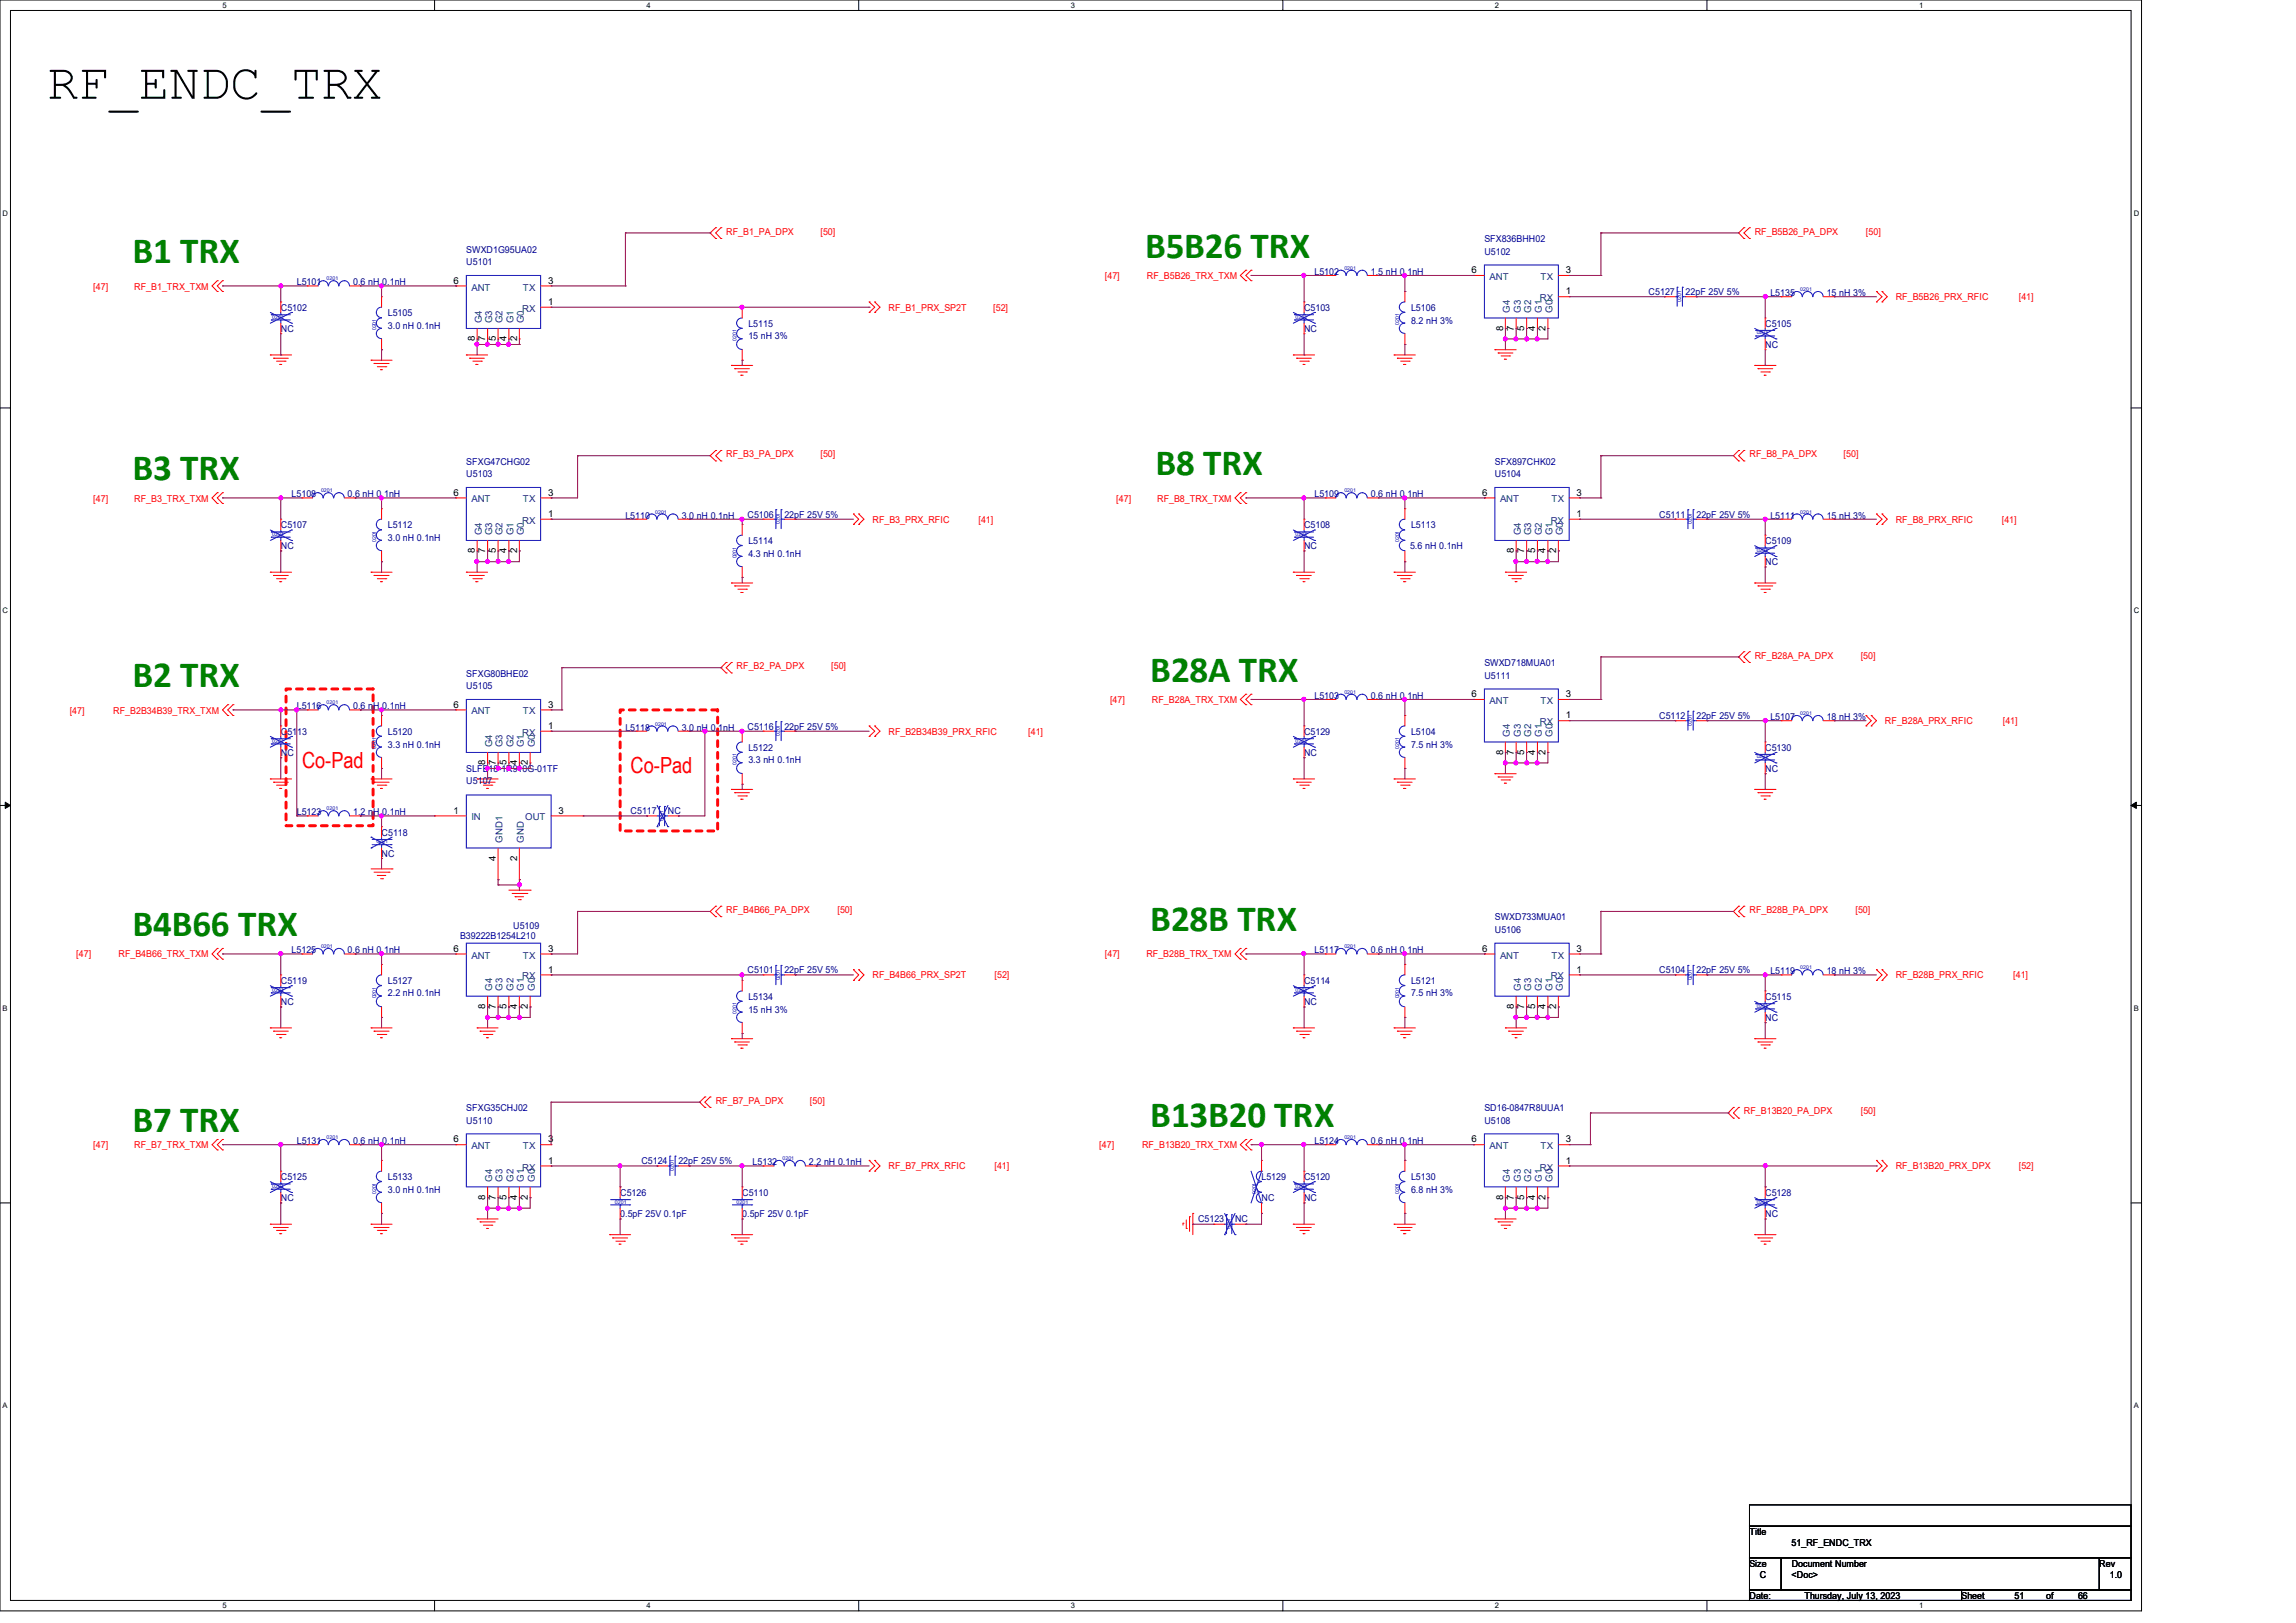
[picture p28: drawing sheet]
<svg xmlns="http://www.w3.org/2000/svg" width="297mm" height="210mm" viewBox="0 0 297 210" stroke-linecap="round" stroke-linejoin="round" font-family="sans-serif">
<defs><g id="words">
<text font-size="6.6" x="6.1" y="12.8">RF_ENDC_TRX</text>
<g font-size="4.8" fill="#008000">
<text x="17.1" y="34">B1 TRX</text>
<text x="148.1" y="33.4">B5B26 TRX</text>
<text x="17.1" y="62.1">B3 TRX</text>
<text x="149.5" y="61.5">B8 TRX</text>
<text x="17.1" y="88.9">B2 TRX</text>
<text x="148.8" y="88.2">B28A TRX</text>
<text x="17.1" y="121.2">B4B66 TRX</text>
<text x="148.8" y="120.4">B28B TRX</text>
<text x="17.1" y="146.5">B7 TRX</text>
<text x="148.8" y="145.8">B13B20 TRX</text>
</g>
<g font-size="2.9" fill="#f00">
<text x="39.1" y="99.4">Co-Pad</text>
<text x="81.6" y="100">Co-Pad</text>
</g>
<g font-size="1.2" fill="#000080">
<text x="60.3" y="34.3">U5101</text>
<text x="60.3" y="32.7">SWXD1G95UA02</text>
<text x="170" y="35.6">L5102</text>
<text x="177.3" y="35.6">1.5 nH 0.1nH</text>
<text x="192" y="32.9">U5102</text>
<text x="192" y="31.3">SFX836BHH02</text>
<text x="36.3" y="40.2">C5102</text>
<text x="38.4" y="36.9">L5101</text>
<text x="45.7" y="36.9">0.6 nH 0.1nH</text>
<text x="50.2" y="40.9">L5105</text>
<text x="168.7" y="40.2">C5103</text>
<text x="182.5" y="40.2">L5106</text>
<text x="182.5" y="41.9">8.2 nH 3%</text>
<text x="213.3" y="38.1">C5127</text>
<text x="218.1" y="38.1">22pF 25V 5%</text>
<text x="229" y="38.3">L5135</text>
<text x="236.3" y="38.3">15 nH 3%</text>
<text x="36.3" y="43">NC</text>
<text x="50.2" y="42.5">3.0 nH 0.1nH</text>
<text x="96.8" y="42.3">L5115</text>
<text x="96.8" y="43.9">15 nH 3%</text>
<text x="168.7" y="43">NC</text>
<text x="228.3" y="42.3">C5105</text>
<text x="228.3" y="45">NC</text>
<text x="37.7" y="64.3">L5108</text>
<text x="45" y="64.3">0.6 nH 0.1nH</text>
<text x="60.3" y="61.8">U5103</text>
<text x="60.3" y="60.1">SFXG47CHG02</text>
<text x="170" y="64.3">L5109</text>
<text x="177.3" y="64.3">0.6 nH 0.1nH</text>
<text x="193.4" y="61.8">U5104</text>
<text x="193.4" y="60.1">SFX897CHK02</text>
<text x="36.3" y="68.3">C5107</text>
<text x="36.3" y="71.1">NC</text>
<text x="50.2" y="68.3">L5112</text>
<text x="50.2" y="70">3.0 nH 0.1nH</text>
<text x="80.9" y="67.1">L5110</text>
<text x="88.2" y="67.1">3.0 nH 0.1nH</text>
<text x="96.7" y="67">C5106</text>
<text x="96.8" y="70.4">L5114</text>
<text x="101.5" y="67">22pF 25V 5%</text>
<text x="168.7" y="68.3">C5108</text>
<text x="168.7" y="71.1">NC</text>
<text x="182.4" y="71.1">5.6 nH 0.1nH</text>
<text x="182.5" y="68.3">L5113</text>
<text x="214.6" y="67">C5111</text>
<text x="219.4" y="67">22pF 25V 5%</text>
<text x="228.3" y="70.4">C5109</text>
<text x="229" y="67.1">L5111</text>
<text x="236.3" y="67.1">15 nH 3%</text>
<text x="96.8" y="72.1">4.3 nH 0.1nH</text>
<text x="228.3" y="73.2">NC</text>
<text x="60.3" y="89.2">U5105</text>
<text x="60.3" y="87.5">SFXG80BHE02</text>
<text x="192" y="87.8">U5111</text>
<text x="192" y="86.1">SWXD718MUA01</text>
<text x="36.3" y="95.1">C5113</text>
<text x="38.4" y="91.8">L5116</text>
<text x="45.7" y="91.8">0.6 nH 0.1nH</text>
<text x="50.2" y="95.1">L5120</text>
<text x="80.9" y="94.5">L5118</text>
<text x="88.2" y="94.5">3.0 nH 0.1nH</text>
<text x="96.7" y="94.4">C5116</text>
<text x="101.5" y="94.4">22pF 25V 5%</text>
<text x="168.7" y="95.1">C5129</text>
<text x="170" y="90.4">L5103</text>
<text x="177.3" y="90.4">0.6 nH 0.1nH</text>
<text x="182.5" y="95.1">L5104</text>
<text x="214.6" y="93">C5112</text>
<text x="219.4" y="93">22pF 25V 5%</text>
<text x="229" y="93.2">L5107</text>
<text x="236.3" y="93.2">18 nH 3%</text>
<text x="36.3" y="97.8">NC</text>
<text x="50.2" y="96.7">3.3 nH 0.1nH</text>
<text x="60.3" y="101.5">U5107</text>
<text x="60.3" y="99.9">SLFB18-1R910G-01TF</text>
<text x="96.8" y="97.2">L5122</text>
<text x="96.8" y="98.8">3.3 nH 0.1nH</text>
<text x="168.7" y="97.8">NC</text>
<text x="182.5" y="96.7">7.5 nH 3%</text>
<text x="228.3" y="97.2">C5130</text>
<text x="228.3" y="99.9">NC</text>
<text x="38.4" y="105.5">L5123</text>
<text x="45.7" y="105.5">1.2 nH 0.1nH</text>
<text x="81.6" y="105.4">C5117</text>
<text x="86.4" y="105.4">NC</text>
<text x="49.4" y="108.1">C5118</text>
<text x="49.4" y="110.9">NC</text>
<text x="193.4" y="119.1">SWXD733MUA01</text>
<text x="37.7" y="123.3">L5125</text>
<text x="45" y="123.3">0.6 nH 0.1nH</text>
<text x="59.5" y="121.5">B39222B1254L210</text>
<text x="66.4" y="120.2">U5109</text>
<text x="96.7" y="125.9">C5101</text>
<text x="101.5" y="125.9">22pF 25V 5%</text>
<text x="170" y="123.3">L5117</text>
<text x="177.3" y="123.3">0.6 nH 0.1nH</text>
<text x="193.4" y="120.7">U5106</text>
<text x="214.6" y="125.9">C5104</text>
<text x="219.4" y="125.9">22pF 25V 5%</text>
<text x="36.3" y="127.3">C5119</text>
<text x="36.3" y="130">NC</text>
<text x="50.2" y="127.3">L5127</text>
<text x="50.2" y="128.9">2.2 nH 0.1nH</text>
<text x="96.8" y="129.4">L5134</text>
<text x="96.8" y="131">15 nH 3%</text>
<text x="168.7" y="127.3">C5114</text>
<text x="168.7" y="130">NC</text>
<text x="182.5" y="127.3">L5121</text>
<text x="182.5" y="128.9">7.5 nH 3%</text>
<text x="228.3" y="129.4">C5115</text>
<text x="229" y="126.1">L5119</text>
<text x="236.3" y="126.1">18 nH 3%</text>
<text x="228.3" y="132.1">NC</text>
<text x="60.3" y="143.8">SFXG35CHJ02</text>
<text x="192" y="143.8">SD16-0847R8UUA1</text>
<text x="38.4" y="148">L5131</text>
<text x="45.7" y="148">0.6 nH 0.1nH</text>
<text x="60.3" y="145.4">U5110</text>
<text x="170" y="148">L5124</text>
<text x="177.3" y="148">0.6 nH 0.1nH</text>
<text x="192" y="145.4">U5108</text>
<text x="36.3" y="152.7">C5125</text>
<text x="36.3" y="155.4">NC</text>
<text x="50.2" y="152.7">L5133</text>
<text x="50.2" y="154.3">3.0 nH 0.1nH</text>
<text x="80.2" y="154.7">C5126</text>
<text x="83" y="150.6">C5124</text>
<text x="87.8" y="150.6">22pF 25V 5%</text>
<text x="96" y="154.7">C5110</text>
<text x="97.4" y="150.7">L5132</text>
<text x="104.6" y="150.7">2.2 nH 0.1nH</text>
<text x="163.2" y="152.7">L5129</text>
<text x="163.2" y="155.4">NC</text>
<text x="168.7" y="152.7">C5120</text>
<text x="168.7" y="155.4">NC</text>
<text x="182.5" y="152.7">L5130</text>
<text x="182.5" y="154.3">6.8 nH 3%</text>
<text x="228.3" y="154.7">C5128</text>
<text x="80.2" y="157.5">0.5pF 25V 0.1pF</text>
<text x="96" y="157.5">0.5pF 25V 0.1pF</text>
<text x="155" y="158.2">C5123</text>
<text x="159.8" y="158.2">NC</text>
<text x="228.3" y="157.5">NC</text>
</g>
<g font-size="1.2" fill="#f00">
<text x="93.9" y="30.4">RF_B1_PA_DPX</text>
<text x="106.1" y="30.4">[50]</text>
<text x="227" y="30.4">RF_B5B26_PA_DPX</text>
<text x="241.4" y="30.4">[50]</text>
<text x="12.1" y="37.5">[47]</text>
<text x="17.4" y="37.5">RF_B1_TRX_TXM</text>
<text x="114.9" y="40.2">RF_B1_PRX_SP2T</text>
<text x="128.5" y="40.2">[52]</text>
<text x="142.9" y="36.1">[47]</text>
<text x="148.4" y="36.1">RF_B5B26_TRX_TXM</text>
<text x="245.2" y="38.9">RF_B5B26_PRX_RFIC</text>
<text x="261.1" y="38.9">[41]</text>
<text x="93.9" y="59.1">RF_B3_PA_DPX</text>
<text x="106.1" y="59.1">[50]</text>
<text x="226.3" y="59.1">RF_B8_PA_DPX</text>
<text x="238.5" y="59.1">[50]</text>
<text x="12.1" y="64.9">[47]</text>
<text x="17.4" y="64.9">RF_B3_TRX_TXM</text>
<text x="144.4" y="64.9">[47]</text>
<text x="149.7" y="64.9">RF_B8_TRX_TXM</text>
<text x="112.9" y="67.6">RF_B3_PRX_RFIC</text>
<text x="126.6" y="67.6">[41]</text>
<text x="245.2" y="67.6">RF_B8_PRX_RFIC</text>
<text x="258.9" y="67.6">[41]</text>
<text x="95.3" y="86.6">RF_B2_PA_DPX</text>
<text x="107.5" y="86.6">[50]</text>
<text x="227" y="85.2">RF_B28A_PA_DPX</text>
<text x="240.7" y="85.2">[50]</text>
<text x="9" y="92.3">[47]</text>
<text x="14.6" y="92.3">RF_B2B34B39_TRX_TXM</text>
<text x="114.9" y="95.1">RF_B2B34B39_PRX_RFIC</text>
<text x="133" y="95.1">[41]</text>
<text x="143.6" y="91">[47]</text>
<text x="149" y="91">RF_B28A_TRX_TXM</text>
<text x="243.8" y="93.7">RF_B28A_PRX_RFIC</text>
<text x="259.1" y="93.7">[41]</text>
<text x="93.9" y="118.1">RF_B4B66_PA_DPX</text>
<text x="108.3" y="118.1">[50]</text>
<text x="226.3" y="118.1">RF_B28B_PA_DPX</text>
<text x="240" y="118.1">[50]</text>
<text x="9.9" y="123.9">[47]</text>
<text x="15.3" y="123.9">RF_B4B66_TRX_TXM</text>
<text x="142.9" y="123.9">[47]</text>
<text x="148.3" y="123.9">RF_B28B_TRX_TXM</text>
<text x="112.9" y="126.6">RF_B4B66_PRX_SP2T</text>
<text x="128.6" y="126.6">[52]</text>
<text x="245.2" y="126.6">RF_B28B_PRX_RFIC</text>
<text x="260.4" y="126.6">[41]</text>
<text x="92.6" y="142.8">RF_B7_PA_DPX</text>
<text x="104.8" y="142.8">[50]</text>
<text x="12.1" y="148.6">[47]</text>
<text x="17.4" y="148.6">RF_B7_TRX_TXM</text>
<text x="142.2" y="148.6">[47]</text>
<text x="147.7" y="148.6">RF_B13B20_TRX_TXM</text>
<text x="225.6" y="144.2">RF_B13B20_PA_DPX</text>
<text x="240.7" y="144.2">[50]</text>
<text x="114.9" y="151.3">RF_B7_PRX_RFIC</text>
<text x="128.7" y="151.3">[41]</text>
<text x="245.2" y="151.3">RF_B13B20_PRX_DPX</text>
<text x="261.1" y="151.3">[52]</text>
</g>
<g font-size="1.2">
<text x="190.4" y="35.3">6</text>
<text x="202.6" y="35.3">3</text>
<text x="58.7" y="36.7">6</text>
<text x="70.9" y="39.5">1</text>
<text x="70.9" y="36.7">3</text>
<text x="202.6" y="38.1">1</text>
<text x="61.4" y="44.2" transform="rotate(-90 61.4 44.2)">8</text>
<text x="62.8" y="44.2" transform="rotate(-90 62.8 44.2)">7</text>
<text x="64.1" y="44.2" transform="rotate(-90 64.1 44.2)">5</text>
<text x="65.5" y="44.2" transform="rotate(-90 65.5 44.2)">4</text>
<text x="66.9" y="44.2" transform="rotate(-90 66.9 44.2)">2</text>
<text x="194.4" y="42.8" transform="rotate(-90 194.4 42.8)">8</text>
<text x="195.8" y="42.8" transform="rotate(-90 195.8 42.8)">7</text>
<text x="197.2" y="42.8" transform="rotate(-90 197.2 42.8)">5</text>
<text x="198.6" y="42.8" transform="rotate(-90 198.6 42.8)">4</text>
<text x="199.9" y="42.8" transform="rotate(-90 199.9 42.8)">2</text>
<text x="58.7" y="64.1">6</text>
<text x="70.9" y="64.1">3</text>
<text x="191.7" y="64.1">6</text>
<text x="204" y="64.1">3</text>
<text x="61.4" y="71.6" transform="rotate(-90 61.4 71.6)">8</text>
<text x="62.8" y="71.6" transform="rotate(-90 62.8 71.6)">7</text>
<text x="64.1" y="71.6" transform="rotate(-90 64.1 71.6)">5</text>
<text x="65.5" y="71.6" transform="rotate(-90 65.5 71.6)">4</text>
<text x="66.9" y="71.6" transform="rotate(-90 66.9 71.6)">2</text>
<text x="70.9" y="66.9">1</text>
<text x="195.8" y="71.6" transform="rotate(-90 195.8 71.6)">8</text>
<text x="197.2" y="71.6" transform="rotate(-90 197.2 71.6)">7</text>
<text x="198.6" y="71.6" transform="rotate(-90 198.6 71.6)">5</text>
<text x="199.9" y="71.6" transform="rotate(-90 199.9 71.6)">4</text>
<text x="201.3" y="71.6" transform="rotate(-90 201.3 71.6)">2</text>
<text x="204" y="66.9">1</text>
<text x="58.7" y="91.6">6</text>
<text x="70.9" y="94.3">1</text>
<text x="70.9" y="91.6">3</text>
<text x="190.4" y="90.2">6</text>
<text x="202.6" y="93">1</text>
<text x="202.6" y="90.2">3</text>
<text x="62.8" y="99" transform="rotate(-90 62.8 99)">8</text>
<text x="64.1" y="99" transform="rotate(-90 64.1 99)">7</text>
<text x="65.5" y="99" transform="rotate(-90 65.5 99)">5</text>
<text x="66.9" y="99" transform="rotate(-90 66.9 99)">4</text>
<text x="68.3" y="99" transform="rotate(-90 68.3 99)">2</text>
<text x="194.4" y="97.7" transform="rotate(-90 194.4 97.7)">8</text>
<text x="195.8" y="97.7" transform="rotate(-90 195.8 97.7)">7</text>
<text x="197.2" y="97.7" transform="rotate(-90 197.2 97.7)">5</text>
<text x="198.6" y="97.7" transform="rotate(-90 198.6 97.7)">4</text>
<text x="199.9" y="97.7" transform="rotate(-90 199.9 97.7)">2</text>
<text x="58.7" y="105.3">1</text>
<text x="72.3" y="105.3">3</text>
<text x="64.1" y="111.4" transform="rotate(-90 64.1 111.4)">4</text>
<text x="66.9" y="111.4" transform="rotate(-90 66.9 111.4)">2</text>
<text x="58.7" y="123.1">6</text>
<text x="70.9" y="125.9">1</text>
<text x="70.9" y="123.1">3</text>
<text x="191.7" y="123.1">6</text>
<text x="204" y="125.9">1</text>
<text x="204" y="123.1">3</text>
<text x="62.8" y="130.6" transform="rotate(-90 62.8 130.6)">8</text>
<text x="64.1" y="130.6" transform="rotate(-90 64.1 130.6)">7</text>
<text x="65.5" y="130.6" transform="rotate(-90 65.5 130.6)">5</text>
<text x="66.9" y="130.6" transform="rotate(-90 66.9 130.6)">4</text>
<text x="68.3" y="130.6" transform="rotate(-90 68.3 130.6)">2</text>
<text x="195.8" y="130.6" transform="rotate(-90 195.8 130.6)">8</text>
<text x="197.2" y="130.6" transform="rotate(-90 197.2 130.6)">7</text>
<text x="198.6" y="130.6" transform="rotate(-90 198.6 130.6)">5</text>
<text x="199.9" y="130.6" transform="rotate(-90 199.9 130.6)">4</text>
<text x="201.3" y="130.6" transform="rotate(-90 201.3 130.6)">2</text>
<text x="58.7" y="147.8">6</text>
<text x="70.9" y="147.8">3</text>
<text x="190.4" y="147.8">6</text>
<text x="202.6" y="147.8">3</text>
<text x="62.8" y="155.2" transform="rotate(-90 62.8 155.2)">8</text>
<text x="64.1" y="155.2" transform="rotate(-90 64.1 155.2)">7</text>
<text x="65.5" y="155.2" transform="rotate(-90 65.5 155.2)">5</text>
<text x="66.9" y="155.2" transform="rotate(-90 66.9 155.2)">4</text>
<text x="68.3" y="155.2" transform="rotate(-90 68.3 155.2)">2</text>
<text x="70.9" y="150.6">1</text>
<text x="194.4" y="155.2" transform="rotate(-90 194.4 155.2)">8</text>
<text x="195.8" y="155.2" transform="rotate(-90 195.8 155.2)">7</text>
<text x="197.2" y="155.2" transform="rotate(-90 197.2 155.2)">5</text>
<text x="198.6" y="155.2" transform="rotate(-90 198.6 155.2)">4</text>
<text x="199.9" y="155.2" transform="rotate(-90 199.9 155.2)">2</text>
<text x="202.6" y="150.6">1</text>
<text x="226.3" y="198.6">Title</text>
<text x="226.3" y="202.7">Size</text>
<text x="231.8" y="200">51_RF_ENDC_TRX</text>
<text x="231.8" y="202.7">Document Number</text>
<text x="271.6" y="202.7">Rev</text>
<text x="226.3" y="206.9">Date:</text>
<text x="227.7" y="204.1">C</text>
<text x="231.8" y="204.1">&lt;Doc&gt;</text>
<text x="233.4" y="206.9">Thursday, July 13, 2023</text>
<text x="253.7" y="206.9">Sheet</text>
<text x="260.6" y="206.9">51</text>
<text x="264.7" y="206.9">of</text>
<text x="268.8" y="206.9">66</text>
<text x="272.9" y="204.1">1.0</text>
</g>
<g font-size="1.2" fill="#004080">
<text x="61" y="37.6">ANT</text>
<text x="62.3" y="41.8" transform="rotate(-90 62.3 41.8)">G4</text>
<text x="63.7" y="41.8" transform="rotate(-90 63.7 41.8)">G3</text>
<text x="65" y="41.8" transform="rotate(-90 65 41.8)">G2</text>
<text x="66.4" y="41.8" transform="rotate(-90 66.4 41.8)">G1</text>
<text x="67.6" y="40.3">RX</text>
<text x="67.6" y="37.6">TX</text>
<text x="67.8" y="41.8" transform="rotate(-90 67.8 41.8)">G0</text>
<text x="192.7" y="36.2">ANT</text>
<text x="195.3" y="40.5" transform="rotate(-90 195.3 40.5)">G4</text>
<text x="196.7" y="40.5" transform="rotate(-90 196.7 40.5)">G3</text>
<text x="198.1" y="40.5" transform="rotate(-90 198.1 40.5)">G2</text>
<text x="199.2" y="39">RX</text>
<text x="199.3" y="36.2">TX</text>
<text x="199.5" y="40.5" transform="rotate(-90 199.5 40.5)">G1</text>
<text x="200.8" y="40.5" transform="rotate(-90 200.8 40.5)">G0</text>
<text x="61" y="65">ANT</text>
<text x="67.6" y="65">TX</text>
<text x="194" y="65">ANT</text>
<text x="200.7" y="65">TX</text>
<text x="62.3" y="69.3" transform="rotate(-90 62.3 69.3)">G4</text>
<text x="63.7" y="69.3" transform="rotate(-90 63.7 69.3)">G3</text>
<text x="65" y="69.3" transform="rotate(-90 65 69.3)">G2</text>
<text x="66.4" y="69.3" transform="rotate(-90 66.4 69.3)">G1</text>
<text x="67.6" y="67.8">RX</text>
<text x="67.8" y="69.3" transform="rotate(-90 67.8 69.3)">G0</text>
<text x="196.7" y="69.3" transform="rotate(-90 196.7 69.3)">G4</text>
<text x="198.1" y="69.3" transform="rotate(-90 198.1 69.3)">G3</text>
<text x="199.5" y="69.3" transform="rotate(-90 199.5 69.3)">G2</text>
<text x="200.6" y="67.8">RX</text>
<text x="200.8" y="69.3" transform="rotate(-90 200.8 69.3)">G1</text>
<text x="202.2" y="69.3" transform="rotate(-90 202.2 69.3)">G0</text>
<text x="61" y="92.5">ANT</text>
<text x="67.6" y="95.2">RX</text>
<text x="67.6" y="92.5">TX</text>
<text x="192.7" y="91.1">ANT</text>
<text x="195.3" y="95.3" transform="rotate(-90 195.3 95.3)">G4</text>
<text x="196.7" y="95.3" transform="rotate(-90 196.7 95.3)">G3</text>
<text x="198.1" y="95.3" transform="rotate(-90 198.1 95.3)">G2</text>
<text x="199.2" y="93.9">RX</text>
<text x="199.3" y="91.1">TX</text>
<text x="199.5" y="95.3" transform="rotate(-90 199.5 95.3)">G1</text>
<text x="200.8" y="95.3" transform="rotate(-90 200.8 95.3)">G0</text>
<text x="63.7" y="96.7" transform="rotate(-90 63.7 96.7)">G4</text>
<text x="65" y="96.7" transform="rotate(-90 65 96.7)">G3</text>
<text x="66.4" y="96.7" transform="rotate(-90 66.4 96.7)">G2</text>
<text x="67.8" y="96.7" transform="rotate(-90 67.8 96.7)">G1</text>
<text x="69.2" y="96.7" transform="rotate(-90 69.2 96.7)">G0</text>
<text x="61" y="106.2">IN</text>
<text x="67.9" y="106.2">OUT</text>
<text x="65" y="109" transform="rotate(-90 65 109)">GND1</text>
<text x="67.8" y="109" transform="rotate(-90 67.8 109)">GND</text>
<text x="61" y="124">ANT</text>
<text x="67.6" y="124">TX</text>
<text x="194" y="124">ANT</text>
<text x="200.7" y="124">TX</text>
<text x="63.7" y="128.2" transform="rotate(-90 63.7 128.2)">G4</text>
<text x="65" y="128.2" transform="rotate(-90 65 128.2)">G3</text>
<text x="66.4" y="128.2" transform="rotate(-90 66.4 128.2)">G2</text>
<text x="67.6" y="126.7">RX</text>
<text x="67.8" y="128.2" transform="rotate(-90 67.8 128.2)">G1</text>
<text x="69.2" y="128.2" transform="rotate(-90 69.2 128.2)">G0</text>
<text x="196.7" y="128.2" transform="rotate(-90 196.7 128.2)">G4</text>
<text x="198.1" y="128.2" transform="rotate(-90 198.1 128.2)">G3</text>
<text x="199.5" y="128.2" transform="rotate(-90 199.5 128.2)">G2</text>
<text x="200.6" y="126.7">RX</text>
<text x="200.8" y="128.2" transform="rotate(-90 200.8 128.2)">G1</text>
<text x="202.2" y="128.2" transform="rotate(-90 202.2 128.2)">G0</text>
<text x="61" y="148.7">ANT</text>
<text x="67.6" y="148.7">TX</text>
<text x="192.7" y="148.7">ANT</text>
<text x="199.3" y="148.7">TX</text>
<text x="63.7" y="152.9" transform="rotate(-90 63.7 152.9)">G4</text>
<text x="65" y="152.9" transform="rotate(-90 65 152.9)">G3</text>
<text x="66.4" y="152.9" transform="rotate(-90 66.4 152.9)">G2</text>
<text x="67.6" y="151.5">RX</text>
<text x="67.8" y="152.9" transform="rotate(-90 67.8 152.9)">G1</text>
<text x="69.2" y="152.9" transform="rotate(-90 69.2 152.9)">G0</text>
<text x="195.3" y="152.9" transform="rotate(-90 195.3 152.9)">G4</text>
<text x="196.7" y="152.9" transform="rotate(-90 196.7 152.9)">G3</text>
<text x="198.1" y="152.9" transform="rotate(-90 198.1 152.9)">G2</text>
<text x="199.2" y="151.5">RX</text>
<text x="199.5" y="152.9" transform="rotate(-90 199.5 152.9)">G1</text>
<text x="200.8" y="152.9" transform="rotate(-90 200.8 152.9)">G0</text>
</g>
<g font-size="1">
<text x="28.8" y="1">5</text>
<text x="83.7" y="1">4</text>
<text x="138.5" y="1">3</text>
<text x="193.4" y="1">2</text>
<text x="248.2" y="1">1</text>
<text x=".3" y="27.9">D</text>
<text x="276" y="27.9">D</text>
<text x=".3" y="79.4">C</text>
<text x="276" y="79.4">C</text>
<text x=".3" y="130.8">B</text>
<text x="276" y="130.8">B</text>
<text x=".3" y="182.2">A</text>
<text x="276" y="182.2">A</text>
<text x="28.8" y="208.1">5</text>
<text x="83.7" y="208.1">4</text>
<text x="138.5" y="208.1">3</text>
<text x="193.4" y="208.1">2</text>
<text x="248.2" y="208.1">1</text>
</g>
<g font-size=".7" fill="#00f">
<text x="173.9" y="34.9">0201</text>
<text x="35.2" y="41.2">0201</text>
<text x="42.2" y="36.3">0201</text>
<text x="167.6" y="41.2">0201</text>
<text x="217.5" y="39.1" transform="rotate(-90 217.5 39.1)">0201</text>
<text x="232.9" y="37.6">0201</text>
<text x="48.6" y="42.8" transform="rotate(-90 48.6 42.8)">0201</text>
<text x="95.3" y="44.2" transform="rotate(-90 95.3 44.2)">0201</text>
<text x="181" y="42.1" transform="rotate(-90 181 42.1)">0201</text>
<text x="227.2" y="43.3">0201</text>
<text x="41.5" y="63.7">0201</text>
<text x="173.9" y="63.7">0201</text>
<text x="35.2" y="69.3">0201</text>
<text x="48.6" y="70.2" transform="rotate(-90 48.6 70.2)">0201</text>
<text x="84.8" y="66.5">0201</text>
<text x="100.9" y="67.9" transform="rotate(-90 100.9 67.9)">0201</text>
<text x="167.6" y="69.3">0201</text>
<text x="181" y="70.2" transform="rotate(-90 181 70.2)">0201</text>
<text x="218.8" y="67.9" transform="rotate(-90 218.8 67.9)">0201</text>
<text x="227.2" y="71.4">0201</text>
<text x="232.9" y="66.5">0201</text>
<text x="95.3" y="72.3" transform="rotate(-90 95.3 72.3)">0201</text>
<text x="173.9" y="89.8">0201</text>
<text x="42.2" y="91.1">0201</text>
<text x="84.8" y="93.9">0201</text>
<text x="100.9" y="95.3" transform="rotate(-90 100.9 95.3)">0201</text>
<text x="218.8" y="93.9" transform="rotate(-90 218.8 93.9)">0201</text>
<text x="232.9" y="92.5">0201</text>
<text x="35.2" y="96.1">0201</text>
<text x="48.6" y="96.9" transform="rotate(-90 48.6 96.9)">0201</text>
<text x="95.3" y="99" transform="rotate(-90 95.3 99)">0201</text>
<text x="167.6" y="96.1">0201</text>
<text x="181" y="96.9" transform="rotate(-90 181 96.9)">0201</text>
<text x="227.2" y="98.1">0201</text>
<text x="42.2" y="104.9">0201</text>
<text x="85.8" y="106.3" transform="rotate(-90 85.8 106.3)">0201</text>
<text x="48.7" y="109.1">0201</text>
<text x="41.5" y="122.7">0201</text>
<text x="173.9" y="122.7">0201</text>
<text x="232.9" y="125.4">0201</text>
<text x="35.2" y="128.3">0201</text>
<text x="48.6" y="129.2" transform="rotate(-90 48.6 129.2)">0201</text>
<text x="95.3" y="131.2" transform="rotate(-90 95.3 131.2)">0201</text>
<text x="100.9" y="126.9" transform="rotate(-90 100.9 126.9)">0201</text>
<text x="167.6" y="128.3">0201</text>
<text x="181" y="129.2" transform="rotate(-90 181 129.2)">0201</text>
<text x="218.8" y="126.9" transform="rotate(-90 218.8 126.9)">0201</text>
<text x="227.2" y="130.4">0201</text>
<text x="42.2" y="147.4">0201</text>
<text x="173.9" y="147.4">0201</text>
<text x="35.2" y="153.7">0201</text>
<text x="48.6" y="154.6" transform="rotate(-90 48.6 154.6)">0201</text>
<text x="79.5" y="155.7">0201</text>
<text x="87.2" y="151.5" transform="rotate(-90 87.2 151.5)">0201</text>
<text x="95.3" y="155.7">0201</text>
<text x="101.2" y="150.1">0201</text>
<text x="162.5" y="154.6" transform="rotate(-90 162.5 154.6)">0201</text>
<text x="167.6" y="153.7">0201</text>
<text x="181" y="154.6" transform="rotate(-90 181 154.6)">0201</text>
<text x="227.2" y="155.7">0201</text>
<text x="159.2" y="159.1" transform="rotate(-90 159.2 159.1)">0201</text>
</g>
</g></defs>
<path d="M0 0h277v208.4h-277zM1.4 1.4h274.3v205.7h-274.3z" fill="none" stroke="#000" stroke-width=".13"/>
<g fill="#fff">
<path d="M28.8 .1h.5v1.1h-.5z"/>
<path d="M28.8 207.2h.5v1.1h-.5z"/>
</g>
<path d="M56.2 0v1.4M56.2 207.1v1.3" fill="none" stroke="#000" stroke-width=".13"/>
<g fill="#fff">
<path d="M83.7 .1h.5v1.1h-.5z"/>
<path d="M83.7 207.2h.5v1.1h-.5z"/>
</g>
<path d="M111.1 0v1.4M111.1 207.1v1.3" fill="none" stroke="#000" stroke-width=".13"/>
<g fill="#fff">
<path d="M138.5 .1h.6v1.1h-.6z"/>
<path d="M138.5 207.2h.6v1.1h-.6z"/>
</g>
<path d="M165.9 0v1.4M165.9 207.1v1.3" fill="none" stroke="#000" stroke-width=".13"/>
<g fill="#fff">
<path d="M193.4 .1h.5v1.1h-.5z"/>
<path d="M193.4 207.2h.5v1.1h-.5z"/>
</g>
<path d="M220.8 0v1.4M220.8 207.1v1.3" fill="none" stroke="#000" stroke-width=".13"/>
<g fill="#fff">
<path d="M248.2 .1h.6v1.1h-.6z"/>
<path d="M248.2 207.2h.6v1.1h-.6z"/>
<path d="M.3 27.1h.8v1.1h-.8z"/>
<path d="M276 27.1h.7v1.1h-.7z"/>
<path d="M.3 78.5h.8v1.1h-.8z"/>
<path d="M276 78.5h.7v1.1h-.7z"/>
</g>
<path d="M0 52.8h1.4M275.7 52.8h1.3" fill="none" stroke="#000" stroke-width=".13"/>
<g fill="#fff">
<path d="M.3 129.9h.7v1.1h-.7z"/>
<path d="M276 129.9h.6v1.1h-.6z"/>
</g>
<path d="M0 104.2h1.4M275.7 104.2h1.3" fill="none" stroke="#000" stroke-width=".13"/>
<path d="M.7 103.8l.7 .4-.7 .4zM275.7 104.2l.7-.4v.8z" fill="#000" stroke="#000" stroke-width=".13"/>
<g fill="#fff">
<path d="M.3 181.4h.7v1.1h-.7z"/>
<path d="M276 181.4h.6v1.1h-.6z"/>
</g>
<path d="M0 155.7h1.4M275.7 155.7h1.3M226.3 194.7h49.4v2.8h-49.4zM226.3 197.5h49.4v4.1h-49.4zM226.3 201.6h4.1v4.1h-4.1zM226.3 205.7h27.4v1.4h-27.4zM230.4 201.6h41.2v4.1h-41.2zM253.7 205.7h22v1.4h-22zM271.6 201.6h4.1v4.1h-4.1z" fill="none" stroke="#000" stroke-width=".13"/>
<path d="M37 89.2h11.3v17.6h-11.3zM80.2 91.9h12.6v15.6h-12.6z" fill="none" stroke="#f00" stroke-width=".38" stroke-dasharray=".8"/>
<g fill="none" stroke="#f00" stroke-width=".13">
<path d="M28.1 36.3h.1M28.1 37.7h.1M28.1 36.3l-.7 .7 .7 .7M28.8 36.3h.1M28.8 37.7h.1M28.8 36.3l-.7 .7 .7 .7M36.3 39.1h.1M36.3 39.1v1.3M39.8 37h.1M39.8 37h1.3M45.3 37h1.3M46.6 37h.1"/>
<path d="M49.4 38.4h.1M49.4 38.4v1.4M59 37h.1M59 37h1.3M69.9 39.8h1.4M69.9 37h1.4M71.3 39.8h.1M71.3 37h.1M92.6 29.5h.1M92.6 30.9h.1M92.6 29.5l-.7 .6 .7 .8M93.3 30.9h.1"/>
<path d="M93.3 29.5h.1M93.3 29.5l-.7 .6 .7 .8M96 39.8h.1M96 39.8v1.3M112.4 39.1h.1M112.4 39.1l.8 .7-.8 .6M113.2 39.1h.1M113.2 39.1l.6 .7-.6 .6M161.2 35h.1M161.2 36.3h.1M161.2 35l-.8 .6 .8 .7M161.8 35h.1"/>
<path d="M161.8 36.3h.1M161.8 35l-.6 .6 .6 .7M168.7 39.1h.1M168.7 39.1v1.3M171.4 35.6h.1M171.4 35.6h1.4M176.9 35.6h1.4M178.3 35.6h.1M181.7 37.7h.1M181.7 37.7v1.4M190.6 35.6h.1M190.6 35.6h1.4"/>
<path d="M201.6 38.4h1.4M201.6 35.6h1.4M203 38.4h.1M203 35.6h.1M215.3 38.4h.1M215.3 38.4h1.4M218.1 38.4h1.4M219.5 38.4h.1M225.6 29.5h.1M225.6 30.9h.1M225.6 29.5l-.7 .6 .7 .8M226.3 30.9h.1"/>
<path d="M226.3 29.5h.1M226.3 29.5l-.7 .6 .7 .8M230.4 38.4h.1M230.4 38.4h1.4M235.9 38.4h1.4M237.3 38.4h.1M242.7 37.7h.1M242.7 39.1h.1M242.7 37.7l.8 .7-.8 .7M243.5 37.7h.1M243.5 39.1h.1M243.5 37.7l.6 .7-.6 .7"/>
<path d="M35 45.9h.1M35 45.9h2.7M35.4 46.4h.1M35.4 46.4h1.9M35.8 46.7h1.1M36.2 47.2h.1M36.2 47.2h.2M36.3 43.2h.1M36.3 41.8v1.4M36.9 46.7h.1M48 46.6h.1M48 46.6h2.7"/>
<path d="M48.4 47h.1M48.4 47h1.9M48.8 47.5h1.1M49.2 47.8h.1M49.2 47.8h.3M49.4 45.3h.1M49.4 43.9v1.4M49.9 47.5h.1M60.3 45.9h.1M60.3 45.9h2.8M60.7 46.4h.1M60.7 46.4h2"/>
<path d="M61.2 46.7h1.1M61.6 47.2h.1M61.6 47.2h.2M61.7 43.9h.1M61.7 42.5v1.4M62.3 46.7h.1M63.1 43.9h.1M63.1 42.5v1.4M64.4 43.9h.1M64.4 42.5v1.4M65.8 43.9h.1M65.8 42.5v1.4"/>
<path d="M67.2 43.9h.1M67.2 42.5v1.4M92.6 58.3h.1M92.6 59.6h.1M92.6 58.3l-.7 .7 .7 .6M93.3 59.6h.1M93.3 58.3h.1M93.3 58.3l-.7 .7 .7 .6M94.6 47.3h.1M94.6 47.3h2.8M95 47.7h.1M95 47.7h1.9"/>
<path d="M95.5 48.1h1.1M95.8 48.6h.1M95.8 48.6h.3M96 46.6h.1M96 45.3v1.3M96.6 48.1h.1M112.4 40.4h.1M113.2 40.4h.1M167.3 45.9h.1M167.3 45.9h2.8M167.7 46.4h.1M167.7 46.4h1.9"/>
<path d="M168.1 46.7h1.1M168.6 47.2h.1M168.6 47.2h.2M168.7 43.2h.1M168.7 41.8v1.4M169.2 46.7h.1M180.3 45.9h.1M180.3 45.9h2.8M180.8 46.4h.1M180.8 46.4h1.9M181.2 46.7h1.1M181.6 47.2h.1"/>
<path d="M181.6 47.2h.3M181.7 44.6h.1M181.7 43.2v1.4M182.3 46.7h.1M193.4 45.3h.1M193.4 45.3h2.7M193.8 45.7h.1M193.8 45.7h1.9M194.2 46.1h1.1M194.6 46.5h.1M194.6 46.5h.3M194.7 42.5h.1"/>
<path d="M194.7 41.1v1.4M195.3 46.1h.1M196.1 42.5h.1M196.1 41.1v1.4M197.5 42.5h.1M197.5 41.1v1.4M198.9 42.5h.1M198.9 41.1v1.4M200.2 42.5h.1M200.2 41.1v1.4M224.9 58.3h.1M224.9 59.6h.1"/>
<path d="M224.9 58.3l-.7 .7 .7 .6M225.6 59.6h.1M225.6 58.3h.1M225.6 58.3l-.7 .7 .7 .6M227 47.3h.1M227 47.3h2.7M227.4 47.7h.1M227.4 47.7h1.9M227.8 48.1h1.1M228.2 48.6h.1M228.2 48.6h.3M228.3 41.1h.1"/>
<path d="M228.3 45.3h.1M228.3 41.1v1.4M228.3 43.9v1.4M228.9 48.1h.1M28.1 63.8h.1M28.1 65.2h.1M28.1 63.8l-.7 .6 .7 .8M28.8 63.8h.1M28.8 65.2h.1M28.8 63.8l-.7 .6 .7 .8M35 74h.1M35 74h2.7"/>
<path d="M35.4 74.5h.1M35.4 74.5h1.9M35.8 74.9h1.1M36.2 75.3h.1M36.2 75.3h.2M36.3 67.2h.1M36.3 71.3h.1M36.3 67.2v1.4M36.3 69.9v1.4M36.9 74.9h.1M39.1 64.4h.1M39.1 64.4h1.3"/>
<path d="M44.6 64.4h1.3M45.9 64.4h.1M48 74h.1M48 74h2.7M48.4 74.5h.1M48.4 74.5h1.9M48.8 74.9h1.1M49.2 75.3h.1M49.2 75.3h.3M49.4 72.7h.1M49.4 65.8h.1M49.4 65.8v1.4"/>
<path d="M49.4 71.3v1.4M49.9 74.9h.1M59 64.4h.1M59 64.4h1.3M60.3 74h.1M60.3 74h2.8M60.7 74.5h.1M60.7 74.5h2M61.2 74.9h1.1M61.6 75.3h.1M61.6 75.3h.2M61.7 71.3h.1"/>
<path d="M61.7 69.9v1.4M62.3 74.9h.1M63.1 71.3h.1M63.1 69.9v1.4M64.4 71.3h.1M64.4 69.9v1.4M65.8 71.3h.1M65.8 69.9v1.4M67.2 71.3h.1M67.2 69.9v1.4M69.9 64.4h1.4M69.9 67.2h1.4"/>
<path d="M71.3 67.2h.1M71.3 64.4h.1M82.3 67.2h.1M82.3 67.2h1.4M87.8 67.2h1.4M89.2 67.2h.1M94.6 75.4h.1M94.6 75.4h2.8M95 75.8h.1M95 75.8h1.9M95.5 76.2h1.1M95.8 76.7h.1"/>
<path d="M95.8 76.7h.3M96 74.7h.1M96 67.9h.1M96 67.9v1.4M96 73.4v1.3M96.6 76.2h.1M98.7 67.2h.1M98.7 67.2h1.4M101.5 67.2h1.4M102.9 67.2h.1M110.4 66.5h.1M110.4 67.9h.1"/>
<path d="M110.4 66.5l.7 .7-.7 .7M111.1 66.5h.1M111.1 67.9h.1M111.1 66.5l.7 .7-.7 .7M160.4 63.8h.1M160.4 65.2h.1M160.4 63.8l-.6 .6 .6 .8M161.2 63.8h.1M161.2 65.2h.1M161.2 63.8l-.8 .6 .8 .8M167.3 74h.1M167.3 74h2.8"/>
<path d="M167.7 74.5h.1M167.7 74.5h1.9M168.1 74.9h1.1M168.6 75.3h.1M168.6 75.3h.2M168.7 67.2h.1M168.7 71.3h.1M168.7 67.2v1.4M168.7 69.9v1.4M169.2 74.9h.1M171.4 64.4h.1M171.4 64.4h1.4"/>
<path d="M176.9 64.4h1.4M178.3 64.4h.1M180.3 74h.1M180.3 74h2.8M180.8 74.5h.1M180.8 74.5h1.9M181.2 74.9h1.1M181.6 75.3h.1M181.6 75.3h.3M181.7 72.7h.1M181.7 65.8h.1M181.7 65.8v1.4"/>
<path d="M181.7 71.3v1.4M182.3 74.9h.1M192 64.4h.1M192 64.4h1.4M194.7 74h.1M194.7 74h2.8M195.2 74.5h.1M195.2 74.5h1.9M195.6 74.9h1.1M196 75.3h.1M196 75.3h.3M196.1 71.3h.1"/>
<path d="M196.1 69.9v1.4M196.7 74.9h.1M197.5 71.3h.1M197.5 69.9v1.4M198.9 71.3h.1M198.9 69.9v1.4M200.2 71.3h.1M200.2 69.9v1.4M201.6 71.3h.1M201.6 69.9v1.4M203 64.4h1.3M203 67.2h1.3"/>
<path d="M204.3 67.2h.1M204.3 64.4h.1M216.7 67.2h.1M216.7 67.2h1.4M219.5 67.2h1.3M220.8 67.2h.1M227 75.4h.1M227 75.4h2.7M227.4 75.8h.1M227.4 75.8h1.9M227.8 76.2h1.1M228.2 76.7h.1"/>
<path d="M228.2 76.7h.3M228.3 69.3h.1M228.3 73.4h.1M228.3 69.3v1.3M228.3 72v1.4M228.9 76.2h.1M230.4 67.2h.1M230.4 67.2h1.4M235.9 67.2h1.4M237.3 67.2h.1M242.7 66.5h.1M242.7 67.9h.1"/>
<path d="M242.7 66.5l.8 .7-.8 .7M243.5 66.5h.1M243.5 67.9h.1M243.5 66.5l.6 .7-.6 .7M29.5 91.2h.1M29.5 92.6h.1M29.5 91.2l-.7 .7 .7 .7M30.1 91.2h.1M30.1 92.6h.1M30.1 91.2l-.6 .7 .6 .7M36.3 93.9h.1M36.3 98h.1"/>
<path d="M36.3 93.9v1.4M36.3 96.7v1.3M39.8 91.9h.1M39.8 91.9h1.3M45.3 91.9h1.3M46.6 91.9h.1M49.4 99.4h.1M49.4 92.6h.1M49.4 92.6v1.3M49.4 98v1.4M59 91.9h.1M59 91.9h1.3"/>
<path d="M63.1 98.7h.1M63.1 97.4v1.3M64.4 98.7h.1M64.4 97.4v1.3M65.8 98.7h.1M65.8 97.4v1.3M67.2 98.7h.1M67.2 97.4v1.3M68.6 98.7h.1M68.6 97.4v1.3M69.9 91.9h1.4M69.9 94.6h1.4"/>
<path d="M71.3 94.6h.1M71.3 91.9h.1M82.3 94.6h.1M82.3 94.6h1.4M87.8 94.6h1.4M89.2 94.6h.1M93.9 85.7h.1M93.9 87.1h.1M93.9 85.7l-.6 .7 .6 .7M94.6 87.1h.1M94.6 85.7h.1M94.6 85.7l-.7 .7 .7 .7"/>
<path d="M96 94.6h.1M96 94.6v1.4M98.7 94.6h.1M98.7 94.6h1.4M101.5 94.6h1.4M102.9 94.6h.1M112.4 93.9h.1M112.4 95.3h.1M112.4 93.9l.8 .7-.8 .7M113.2 93.9h.1M113.2 95.3h.1M113.2 93.9l.6 .7-.6 .7"/>
<path d="M161.2 89.8h.1M161.2 91.2h.1M161.2 89.8l-.8 .7 .8 .7M161.8 89.8h.1M161.8 91.2h.1M161.8 89.8l-.6 .7 .6 .7M168.7 93.9h.1M168.7 98h.1M168.7 93.9v1.4M168.7 96.7v1.3M171.4 90.5h.1M171.4 90.5h1.4"/>
<path d="M176.9 90.5h1.4M178.3 90.5h.1M181.7 99.4h.1M181.7 92.6h.1M181.7 92.6v1.3M181.7 98v1.4M190.6 90.5h.1M190.6 90.5h1.4M194.7 97.4h.1M194.7 96v1.4M196.1 97.4h.1M196.1 96v1.4"/>
<path d="M197.5 97.4h.1M197.5 96v1.4M198.9 97.4h.1M198.9 96v1.4M200.2 97.4h.1M200.2 96v1.4M201.6 93.3h1.4M201.6 90.5h1.4M203 93.3h.1M203 90.5h.1M216.7 93.3h.1M216.7 93.3h1.4"/>
<path d="M219.5 93.3h1.3M220.8 93.3h.1M225.6 84.3h.1M225.6 85.7h.1M225.6 84.3l-.7 .7 .7 .7M226.3 85.7h.1M226.3 84.3h.1M226.3 84.3l-.7 .7 .7 .7M228.3 96h.1M228.3 96v1.4M228.3 98.7v1.4M230.4 93.3h.1"/>
<path d="M230.4 93.3h1.4M235.9 93.3h1.4M237.3 93.3h.1M241.4 92.6h.1M241.4 93.9h.1M241.4 92.6l.7 .7-.7 .6M242.1 92.6h.1M242.1 93.9h.1M242.1 92.6l.6 .7-.6 .6M35 100.8h.1M35 100.8h2.7M35.4 101.2h.1"/>
<path d="M35.4 101.2h1.9M35.8 101.6h1.1M36.2 102h.1M36.2 102h.2M36.9 101.6h.1M39.8 105.6h.1M39.8 105.6h1.3M45.3 105.6h1.3M46.6 105.6h.1M48 100.8h.1M48 100.8h2.7M48 112.4h2.7"/>
<path d="M48.4 101.2h.1M48.4 101.2h1.9M48.4 112.9h1.9M48.8 113.3h.1M48.8 101.6h1.1M48.8 113.3h1.1M49.2 102h.1M49.2 102h.3M49.2 113.7h.3M49.4 107h.1M49.4 111.1h.1M49.4 107v1.3"/>
<path d="M49.4 109.7v1.4M49.5 113.7h.1M49.9 101.6h.1M50.3 112.9h.1M50.7 112.4h.1M56.2 105.6h.1M56.2 105.6h4.1M61.7 100.8h.1M61.7 100.8h2.7M62.1 101.2h.1M62.1 101.2h2M62.5 101.6h1.1"/>
<path d="M62.9 102h.1M62.9 102h.3M63.6 101.6h.1M64.4 113.8h.1M64.4 109.7v4.1M65.8 115.2h2.8M66.3 115.6h1.9M66.6 116h.1M66.6 116h1.1M67.1 116.4h.2M67.2 113.8h.1M67.2 109.7v4.1"/>
<path d="M67.3 116.4h.1M68.2 115.6h.1M68.6 115.2h.1M71.3 105.6h4.1M75.4 105.6h.1M83.7 105.6h.1M83.7 105.6h1.3M86.4 105.6h1.4M87.8 105.6h.1M92.6 117.3h.1M92.6 118.6h.1M92.6 117.3l-.7 .6 .7 .7"/>
<path d="M93.3 118.6h.1M93.3 117.3h.1M93.3 117.3l-.7 .6 .7 .7M94.6 102.2h.1M94.6 102.2h2.8M95 102.6h.1M95 102.6h1.9M95.5 103h1.1M95.8 103.4h.1M95.8 103.4h.3M96 101.5h.1M96 100.1v1.4"/>
<path d="M96.6 103h.1M167.3 100.8h.1M167.3 100.8h2.8M167.7 101.2h.1M167.7 101.2h1.9M168.1 101.6h1.1M168.6 102h.1M168.6 102h.2M169.2 101.6h.1M180.3 100.8h.1M180.3 100.8h2.8M180.8 101.2h.1"/>
<path d="M180.8 101.2h1.9M181.2 101.6h1.1M181.6 102h.1M181.6 102h.3M182.3 101.6h.1M193.4 100.1h.1M193.4 100.1h2.7M193.8 100.5h.1M193.8 100.5h1.9M194.2 100.9h1.1M194.6 101.3h.1M194.6 101.3h.3"/>
<path d="M195.3 100.9h.1M224.9 117.3h.1M224.9 118.6h.1M224.9 117.3l-.7 .6 .7 .7M225.6 118.6h.1M225.6 117.3h.1M225.6 117.3l-.7 .6 .7 .7M227 102.2h.1M227 102.2h2.7M227.4 102.6h.1M227.4 102.6h1.9M227.8 103h1.1"/>
<path d="M228.2 103.4h.1M228.2 103.4h.3M228.3 100.1h.1M228.9 103h.1M28.1 122.7h.1M28.1 124.1h.1M28.1 122.7l-.7 .7 .7 .7M28.8 122.7h.1M28.8 124.1h.1M28.8 122.7l-.7 .7 .7 .7M35 133h.1M35 133h2.7"/>
<path d="M35.4 133.4h.1M35.4 133.4h1.9M35.8 133.9h1.1M36.2 134.3h.1M36.2 134.3h.2M36.3 126.2h.1M36.3 130.3h.1M36.3 126.2v1.4M36.3 128.9v1.4M36.9 133.9h.1M39.1 123.4h.1M39.1 123.4h1.3"/>
<path d="M44.6 123.4h1.3M45.9 123.4h.1M48 133h.1M48 133h2.7M48.4 133.4h.1M48.4 133.4h1.9M48.8 133.9h1.1M49.2 134.3h.1M49.2 134.3h.3M49.4 131.7h.1M49.4 124.8h.1M49.4 124.8v1.4"/>
<path d="M49.4 130.3v1.4M49.9 133.9h.1M59 123.4h.1M59 123.4h1.3M61.7 133h.1M61.7 133h2.7M62.1 133.4h.1M62.1 133.4h2M62.5 133.9h1.1M62.9 134.3h.1M62.9 134.3h.3M63.1 130.3h.1"/>
<path d="M63.1 128.9v1.4M63.6 133.9h.1M64.4 130.3h.1M64.4 128.9v1.4M65.8 130.3h.1M65.8 128.9v1.4M67.2 130.3h.1M67.2 128.9v1.4M68.6 130.3h.1M68.6 128.9v1.4M69.9 126.2h1.4M69.9 123.4h1.4"/>
<path d="M71.3 126.2h.1M71.3 123.4h.1M94.6 134.4h.1M94.6 134.4h2.8M95 134.8h.1M95 134.8h1.9M95.5 135.2h1.1M95.8 135.6h.1M95.8 135.6h.3M96 133.7h.1M96 126.9h.1M96 126.9v1.3"/>
<path d="M96 132.3v1.4M96.6 135.2h.1M98.7 126.2h.1M98.7 126.2h1.4M101.5 126.2h1.4M102.9 126.2h.1M110.4 125.5h.1M110.4 126.9h.1M110.4 125.5l.7 .7-.7 .7M111.1 125.5h.1M111.1 126.9h.1M111.1 125.5l.7 .7-.7 .7"/>
<path d="M160.4 122.7h.1M160.4 124.1h.1M160.4 122.7l-.6 .7 .6 .7M161.2 122.7h.1M161.2 124.1h.1M161.2 122.7l-.8 .7 .8 .7M167.3 133h.1M167.3 133h2.8M167.7 133.4h.1M167.7 133.4h1.9M168.1 133.9h1.1M168.6 134.3h.1"/>
<path d="M168.6 134.3h.2M168.7 126.2h.1M168.7 130.3h.1M168.7 126.2v1.4M168.7 128.9v1.4M169.2 133.9h.1M171.4 123.4h.1M171.4 123.4h1.4M176.9 123.4h1.4M178.3 123.4h.1M180.3 133h.1M180.3 133h2.8"/>
<path d="M180.8 133.4h.1M180.8 133.4h1.9M181.2 133.9h1.1M181.6 134.3h.1M181.6 134.3h.3M181.7 131.7h.1M181.7 124.8h.1M181.7 124.8v1.4M181.7 130.3v1.4M182.3 133.9h.1M192 123.4h.1M192 123.4h1.4"/>
<path d="M194.7 133h.1M194.7 133h2.8M195.2 133.4h.1M195.2 133.4h1.9M195.6 133.9h1.1M196 134.3h.1M196 134.3h.3M196.1 130.3h.1M196.1 128.9v1.4M196.7 133.9h.1M197.5 130.3h.1M197.5 128.9v1.4"/>
<path d="M198.9 130.3h.1M198.9 128.9v1.4M200.2 130.3h.1M200.2 128.9v1.4M201.6 130.3h.1M201.6 128.9v1.4M203 126.2h1.3M203 123.4h1.3M204.3 126.2h.1M204.3 123.4h.1M216.7 126.2h.1M216.7 126.2h1.4"/>
<path d="M219.5 126.2h1.3M220.8 126.2h.1M227 134.4h.1M227 134.4h2.7M227.4 134.8h.1M227.4 134.8h1.9M227.8 135.2h1.1M228.2 135.6h.1M228.2 135.6h.3M228.3 128.2h.1M228.3 132.3h.1M228.3 128.2v1.4"/>
<path d="M228.3 131v1.3M228.9 135.2h.1M230.4 126.2h.1M230.4 126.2h1.4M235.9 126.2h1.4M237.3 126.2h.1M242.7 125.5h.1M242.7 126.9h.1M242.7 125.5l.8 .7-.8 .7M243.5 125.5h.1M243.5 126.9h.1M243.5 125.5l.6 .7-.6 .7"/>
<path d="M28.1 147.4h.1M28.1 148.8h.1M28.1 147.4l-.7 .7 .7 .7M28.8 147.4h.1M28.8 148.8h.1M28.8 147.4l-.7 .7 .7 .7M35 158.4h.1M35 158.4h2.7M35.4 158.8h.1M35.4 158.8h1.9M35.8 159.2h1.1M36.2 159.6h.1"/>
<path d="M36.2 159.6h.2M36.3 151.6h.1M36.3 155.7h.1M36.3 151.6v1.3M36.3 154.3v1.4M36.9 159.2h.1M39.8 148.1h.1M39.8 148.1h1.3M45.3 148.1h1.3M46.6 148.1h.1M48 158.4h.1M48 158.4h2.7"/>
<path d="M48.4 158.8h.1M48.4 158.8h1.9M48.8 159.2h1.1M49.2 159.6h.1M49.2 159.6h.3M49.4 157h.1M49.4 150.2h.1M49.4 150.2v1.4M49.4 155.7v1.3M49.9 159.2h.1M59 148.1h.1M59 148.1h1.3"/>
<path d="M61.7 157.7h.1M61.7 157.7h2.7M62.1 158.1h.1M62.1 158.1h2M62.5 158.5h1.1M62.9 159h.1M62.9 159h.3M63.1 155h.1M63.1 153.6v1.4M63.6 158.5h.1M64.4 155h.1M64.4 153.6v1.4"/>
<path d="M65.8 155h.1M65.8 153.6v1.4M67.2 155h.1M67.2 153.6v1.4M68.6 155h.1M68.6 153.6v1.4M69.9 148.1h1.4M69.9 150.9h1.4M71.3 150.9h.1M71.3 148.1h.1M78.9 159.8h.1M78.9 159.8h2.7"/>
<path d="M80.2 153.6h.1M80.2 157.7h.1M80.2 153.6v1.4M80.2 156.3v1.4M85 150.9h.1M85 150.9h1.4M87.8 150.9h1.4M89.2 150.9h.1M91.2 141.9h.1M91.2 143.3h.1M91.2 141.9l-.7 .7 .7 .7M91.9 143.3h.1"/>
<path d="M91.9 141.9h.1M91.9 141.9l-.7 .7 .7 .7M94.6 159.8h.1M94.6 159.8h2.8M96 153.6h.1M96 157.7h.1M96 153.6v1.4M96 156.3v1.4M98.7 150.9h.1M98.7 150.9h1.4M104.2 150.9h1.4M105.6 150.9h.1"/>
<path d="M112.4 150.2h.1M112.4 151.6h.1M112.4 150.2l.8 .7-.8 .7M113.2 150.2h.1M113.2 151.6h.1M113.2 150.2l.6 .7-.6 .7M153 158.3h.1M153 158.3v.2M153.5 159h.1M153.5 157.9v1.1M153.9 157.4h.1M153.9 157.4v1.9"/>
<path d="M154.3 157h.1M154.3 157v2.8M157 158.4h.1M157 158.4h1.4M159.8 158.4h1.4M161.2 147.4h.1M161.2 148.8h.1M161.2 158.4h.1M161.2 147.4l-.8 .7 .8 .7M161.8 147.4h.1M161.8 148.8h.1M161.8 147.4l-.6 .7 .6 .7"/>
<path d="M163.2 157h.1M163.2 150.2h.1M163.2 150.2v1.4M163.2 155.7v1.3M167.3 158.4h.1M167.3 158.4h2.8M167.7 158.8h.1M167.7 158.8h1.9M168.1 159.2h1.1M168.6 159.6h.1M168.6 159.6h.2M168.7 151.6h.1"/>
<path d="M168.7 155.7h.1M168.7 151.6v1.3M168.7 154.3v1.4M169.2 159.2h.1M171.4 148.1h.1M171.4 148.1h1.4M176.9 148.1h1.4M178.3 148.1h.1M180.3 158.4h.1M180.3 158.4h2.8M180.8 158.8h.1M180.8 158.8h1.9"/>
<path d="M181.2 159.2h1.1M181.6 159.6h.1M181.6 159.6h.3M181.7 157h.1M181.7 150.2h.1M181.7 150.2v1.4M181.7 155.7v1.3M182.3 159.2h.1M190.6 148.1h.1M190.6 148.1h1.4M193.4 157.7h.1M193.4 157.7h2.7"/>
<path d="M193.8 158.1h.1M193.8 158.1h1.9M194.2 158.5h1.1M194.6 159h.1M194.6 159h.3M194.7 155h.1M194.7 153.6v1.4M195.3 158.5h.1M196.1 155h.1M196.1 153.6v1.4M197.5 155h.1M197.5 153.6v1.4"/>
<path d="M198.9 155h.1M198.9 153.6v1.4M200.2 155h.1M200.2 153.6v1.4M201.6 148.1h1.4M201.6 150.9h1.4M203 150.9h.1M203 148.1h.1M224.2 143.3h.1M224.2 144.7h.1M224.2 143.3l-.6 .7 .6 .7M224.9 144.7h.1"/>
<path d="M224.9 143.3h.1M224.9 143.3l-.7 .7 .7 .7M227 159.8h.1M227 159.8h2.7M228.3 153.6h.1M228.3 157.7h.1M228.3 153.6v1.4M228.3 156.3v1.4M242.7 150.2h.1M242.7 151.6h.1M242.7 150.2l.8 .7-.8 .7M243.5 150.2h.1"/>
<path d="M243.5 151.6h.1M243.5 150.2l.6 .7-.6 .7M79.2 160.2h.1M79.2 160.2h2M79.7 160.6h1.1M80.1 161h.1M80.1 161h.2M80.8 160.6h.1M95 160.2h.1M95 160.2h1.9M95.5 160.6h1.1M95.8 161h.1"/>
<path d="M95.8 161h.3M96.6 160.6h.1M227.4 160.2h.1M227.4 160.2h1.9M227.8 160.6h1.1M228.2 161h.1M228.2 161h.3M228.9 160.6h.1"/>
</g>
<g fill="none" stroke="#00f" stroke-width=".13">
<path d="M41.1 37a.66 .66 0 0 1 .7-.7 .66 .66 0 0 1 .7 .7M42.5 37a.66 .66 0 0 1 .7-.7 .66 .66 0 0 1 .6 .7M43.9 37a.68 .68 0 0 1 .6-.7 .68 .68 0 0 1 .7 .7M49.4 39.8a.68 .68 0 0 0-.7 .6 .68 .68 0 0 0 .7 .7M60.3 35.6h9.6v6.9h-9.6zM172.8 35.6a.66 .66 0 0 1 .7-.6 .66 .66 0 0 1 .6 .6M175.5 35.6a.68 .68 0 0 0-.7-.6 .68 .68 0 0 0-.6 .6M175.6 35.6a.66 .66 0 0 1 .6-.6 .66 .66 0 0 1 .7 .6M181.7 39.1a.66 .66 0 0 0-.7 .6 .66 .66 0 0 0 .7 .7M192 34.3h9.6v6.8h-9.6zM216.7 38.4h.3M217 38.4h.1"/>
<path d="M217 37.2h.1M217 37.2v2.4M217.6 37.2h.1M217.6 38.4h.1M217.6 38.4h.5M217.6 37.2v2.4M231.8 38.4a.68 .68 0 0 1 .7-.7 .68 .68 0 0 1 .6 .7M233.2 38.4a.66 .66 0 0 1 .6-.7 .66 .66 0 0 1 .7 .7M234.5 38.4a.66 .66 0 0 1 .7-.7 .66 .66 0 0 1 .6 .7M35 40.4l2.7 1.4M35.1 41.4h.1M35.1 40.7h.1"/>
<path d="M35.1 41.4h2.4M35.1 40.7h2.4M36.3 40.7h.1M36.3 41.4h.1M36.3 40.4v.3M36.3 41.4v.4M37.7 41.8h.1M37.7 40.4h.1M37.7 40.4l-2.7 1.4M49.4 42.5a.66 .66 0 0 0-.7 .7 .66 .66 0 0 0 .7 .6M49.4 41.1a.66 .66 0 0 0-.7 .7 .66 .66 0 0 0 .7 .7M96 43.9a.68 .68 0 0 0-.7 .6 .68 .68 0 0 0 .7 .7"/>
<path d="M96 42.5a.66 .66 0 0 0-.7 .7 .66 .66 0 0 0 .7 .6M96 41.2a.66 .66 0 0 0-.7 .6 .66 .66 0 0 0 .7 .7M167.3 40.4l2.8 1.4M167.5 41.4h.1M167.5 40.7h.1M167.5 41.4h2.4M167.5 40.7h2.4M168.7 40.7h.1M168.7 41.4h.1M168.7 40.4v.3M168.7 41.4v.4M170.1 41.8h.1"/>
<path d="M170.1 40.4h.1M170.1 40.4l-2.8 1.4M181.7 41.8a.66 .66 0 0 0-.7 .7 .66 .66 0 0 0 .7 .6M181.7 40.4a.68 .68 0 0 0-.7 .7 .68 .68 0 0 0 .7 .7M227 42.5l2.7 1.4M227.1 43.5h.1M227.1 42.8h.1M227.1 43.5h2.5M227.1 42.8h2.5M228.3 42.8h.1M228.3 43.5h.1M228.3 42.5v.3"/>
<path d="M228.3 43.5v.4M229.7 43.9h.1M229.7 42.5h.1M229.7 42.5l-2.7 1.4M35 68.6l2.7 1.3M35.1 69.5h.1M35.1 68.8h.1M35.1 69.5h2.4M35.1 68.8h2.4M36.3 68.8h.1M36.3 69.5h.1M36.3 68.6v.2"/>
<path d="M36.3 69.5v.4M37.7 69.9h.1M37.7 68.6h.1M37.7 68.6l-2.7 1.3M40.4 64.4a.68 .68 0 0 1 .7-.6 .68 .68 0 0 1 .7 .6M41.8 64.4a.66 .66 0 0 1 .7-.6 .66 .66 0 0 1 .6 .6M43.2 64.4a.68 .68 0 0 1 .7-.6 .68 .68 0 0 1 .6 .6M49.4 69.9a.66 .66 0 0 0-.7 .7 .66 .66 0 0 0 .7 .6M49.4 68.6a.66 .66 0 0 0-.7 .6 .66 .66 0 0 0 .7 .7M49.4 67.2a.68 .68 0 0 0-.7 .7 .68 .68 0 0 0 .7 .6M60.3 63.1h9.6v6.8h-9.6zM85 67.2a.66 .66 0 0 0-.7-.7 .66 .66 0 0 0-.6 .7"/>
<path d="M85 67.2a.68 .68 0 0 1 .7-.7 .68 .68 0 0 1 .7 .7M87.7 67.2a.66 .66 0 0 0-.6-.7 .66 .66 0 0 0-.7 .7M96 72a.66 .66 0 0 0-.7 .7 .66 .66 0 0 0 .7 .6M96 70.6a.68 .68 0 0 0-.7 .7 .68 .68 0 0 0 .7 .7M96 69.3a.66 .66 0 0 0-.7 .6 .66 .66 0 0 0 .7 .7M100.1 67.2h.3M100.4 67.2h.1M100.4 66h.1M100.4 66v2.4M101 66h.1M101 67.2h.1M101 66v2.4"/>
<path d="M101 67.2h.5M167.3 68.6l2.8 1.3M167.5 69.5h.1M167.5 68.8h.1M167.5 69.5h2.4M167.5 68.8h2.4M168.7 68.8h.1M168.7 69.5h.1M168.7 68.6v.2M168.7 69.5v.4M170.1 69.9h.1M170.1 68.6h.1"/>
<path d="M170.1 68.6l-2.8 1.3M172.8 64.4a.66 .66 0 0 1 .7-.6 .66 .66 0 0 1 .6 .6M174.2 64.4a.68 .68 0 0 1 .6-.6 .68 .68 0 0 1 .7 .6M175.6 64.4a.66 .66 0 0 1 .6-.6 .66 .66 0 0 1 .7 .6M181.7 67.2a.68 .68 0 0 0-.7 .6 .68 .68 0 0 0 .7 .7M181.7 69.9a.66 .66 0 0 0-.7 .7 .66 .66 0 0 0 .7 .6M181.7 68.6a.66 .66 0 0 0-.7 .6 .66 .66 0 0 0 .7 .7M193.4 63.1h9.6v6.8h-9.6zM218.1 67.2h.3M218.4 67.2h.1M218.4 66h.1M218.4 66v2.4"/>
<path d="M219 66h.1M219 67.2h.1M219 66v2.4M219 67.2h.5M227 70.6l2.7 1.4M227.1 71.6h.1M227.1 70.9h.1M227.1 71.6h2.5M227.1 70.9h2.5M228.3 70.9h.1M228.3 71.6h.1M228.3 70.6v.3"/>
<path d="M228.3 71.6v.4M229.7 72h.1M229.7 70.6h.1M229.7 70.6l-2.7 1.4M233.1 67.2a.68 .68 0 0 0-.6-.7 .68 .68 0 0 0-.7 .7M234.5 67.2a.66 .66 0 0 0-.7-.7 .66 .66 0 0 0-.6 .7M235.8 67.2a.66 .66 0 0 0-.6-.7 .66 .66 0 0 0-.7 .7M35 95.3l2.7 1.4M35.1 96.3h.1M35.1 95.6h.1M35.1 96.3h2.4M35.1 95.6h2.4"/>
<path d="M36.3 95.6h.1M36.3 96.3h.1M36.3 95.3v.3M36.3 96.3v.4M37.7 96.7h.1M37.7 95.3h.1M37.7 95.3l-2.7 1.4M41.1 91.9a.66 .66 0 0 1 .7-.7 .66 .66 0 0 1 .7 .7M42.5 91.9a.66 .66 0 0 1 .7-.7 .66 .66 0 0 1 .6 .7M43.9 91.9a.68 .68 0 0 1 .6-.7 .68 .68 0 0 1 .7 .7M49.4 96.7a.66 .66 0 0 0-.7 .6 .66 .66 0 0 0 .7 .7M49.4 95.3a.68 .68 0 0 0-.7 .7 .68 .68 0 0 0 .7 .6"/>
<path d="M49.4 93.9a.66 .66 0 0 0-.7 .7 .66 .66 0 0 0 .7 .6M60.3 90.5h9.6v6.9h-9.6zM83.7 94.6a.66 .66 0 0 1 .6-.7 .66 .66 0 0 1 .7 .7M85 94.6a.68 .68 0 0 1 .7-.7 .68 .68 0 0 1 .7 .7M86.4 94.6a.66 .66 0 0 1 .7-.7 .66 .66 0 0 1 .6 .7M96 98.7a.68 .68 0 0 0-.7 .7 .68 .68 0 0 0 .7 .7M96 97.4a.66 .66 0 0 0-.7 .6 .66 .66 0 0 0 .7 .7M96 96a.66 .66 0 0 0-.7 .7 .66 .66 0 0 0 .7 .6M100.1 94.6h.3M100.4 94.6h.1M100.4 93.4h.1M100.4 93.4v2.4"/>
<path d="M101 93.4h.1M101 94.6h.1M101 94.6h.5M101 93.4v2.4M167.3 95.3l2.8 1.4M167.5 96.3h.1M167.5 95.6h.1M167.5 96.3h2.4M167.5 95.6h2.4M168.7 95.6h.1M168.7 96.3h.1M168.7 95.3v.3"/>
<path d="M168.7 96.3v.4M170.1 96.7h.1M170.1 95.3h.1M170.1 95.3l-2.8 1.4M172.8 90.5a.66 .66 0 0 1 .7-.7 .66 .66 0 0 1 .6 .7M175.5 90.5a.68 .68 0 0 0-.7-.7 .68 .68 0 0 0-.6 .7M175.6 90.5a.66 .66 0 0 1 .6-.7 .66 .66 0 0 1 .7 .7M181.7 96.7a.66 .66 0 0 0-.7 .6 .66 .66 0 0 0 .7 .7M181.7 95.3a.68 .68 0 0 0-.7 .7 .68 .68 0 0 0 .7 .6M181.7 93.9a.66 .66 0 0 0-.7 .7 .66 .66 0 0 0 .7 .6M192 89.2h9.6v6.8h-9.6zM218.1 93.3h.3"/>
<path d="M218.4 93.3h.1M218.4 92h.1M218.4 92v2.5M219 92h.1M219 93.3h.1M219 92v2.5M219 93.3h.5M227 97.4l2.7 1.3M227.1 98.3h.1M227.1 97.6h.1M227.1 98.3h2.5M227.1 97.6h2.5"/>
<path d="M228.3 97.6h.1M228.3 98.3h.1M228.3 97.4v.2M228.3 98.3v.4M229.7 98.7h.1M229.7 97.4h.1M229.7 97.4l-2.7 1.3M231.8 93.3a.68 .68 0 0 1 .7-.7 .68 .68 0 0 1 .6 .7M233.2 93.3a.66 .66 0 0 1 .6-.7 .66 .66 0 0 1 .7 .7M234.5 93.3a.66 .66 0 0 1 .7-.7 .66 .66 0 0 1 .6 .7M41.1 105.6a.66 .66 0 0 1 .7-.7 .66 .66 0 0 1 .7 .7M42.5 105.6a.66 .66 0 0 1 .7-.7 .66 .66 0 0 1 .6 .7"/>
<path d="M43.9 105.6a.68 .68 0 0 1 .6-.7 .68 .68 0 0 1 .7 .7M48 109.7h.1M48 108.3h.1M48 108.3l2.7 1.4M48.1 109.3h2.5M48.1 108.6h2.5M49.4 108.6h.1M49.4 109.3h.1M49.4 108.3v.3M49.4 109.3v.4M50.6 109.3h.1M50.6 108.6h.1"/>
<path d="M50.7 108.3l-2.7 1.4M60.3 102.9h11v6.8h-11zM85 107h.1M85 105.6h.3M85 104.2l1.4 2.8M85.3 105.6h.1M85.3 104.4h.1M85.3 104.4v2.4M86 104.4h.1M86 105.6h.1M86 105.6h.4M86 104.4v2.4"/>
<path d="M86.4 107h.1M86.4 104.2l-1.4 2.8M35 127.6l2.7 1.3M35.1 128.5h.1M35.1 127.8h.1M35.1 128.5h2.4M35.1 127.8h2.4M36.3 127.8h.1M36.3 128.5h.1M36.3 127.6v.2M36.3 128.5v.4M37.7 128.9h.1"/>
<path d="M37.7 127.6h.1M37.7 127.6l-2.7 1.3M41.8 123.4a.68 .68 0 0 0-.7-.7 .68 .68 0 0 0-.7 .7M43.1 123.4a.66 .66 0 0 0-.6-.7 .66 .66 0 0 0-.7 .7M44.5 123.4a.68 .68 0 0 0-.6-.7 .68 .68 0 0 0-.7 .7M49.4 128.9a.68 .68 0 0 0-.7 .7 .68 .68 0 0 0 .7 .7M49.4 127.6a.66 .66 0 0 0-.7 .6 .66 .66 0 0 0 .7 .7M49.4 126.2a.68 .68 0 0 0-.7 .6 .68 .68 0 0 0 .7 .7M60.3 122h9.6v6.9h-9.6zM96 131a.66 .66 0 0 0-.7 .6 .66 .66 0 0 0 .7 .7M96 129.6a.68 .68 0 0 0-.7 .7 .68 .68 0 0 0 .7 .6M96 128.2a.66 .66 0 0 0-.7 .7 .66 .66 0 0 0 .7 .6"/>
<path d="M100.1 126.2h.3M100.4 126.2h.1M100.4 124.9h.1M100.4 124.9v2.5M101 124.9h.1M101 126.2h.1M101 126.2h.5M101 124.9v2.5M167.3 127.6l2.8 1.3M167.5 128.5h.1M167.5 127.8h.1M167.5 128.5h2.4"/>
<path d="M167.5 127.8h2.4M168.7 127.8h.1M168.7 128.5h.1M168.7 127.6v.2M168.7 128.5v.4M170.1 128.9h.1M170.1 127.6h.1M170.1 127.6l-2.8 1.3M174.1 123.4a.66 .66 0 0 0-.6-.7 .66 .66 0 0 0-.7 .7M175.5 123.4a.68 .68 0 0 0-.7-.7 .68 .68 0 0 0-.6 .7M176.9 123.4a.66 .66 0 0 0-.7-.7 .66 .66 0 0 0-.6 .7M181.7 128.9a.68 .68 0 0 0-.7 .7 .68 .68 0 0 0 .7 .7"/>
<path d="M181.7 127.6a.66 .66 0 0 0-.7 .6 .66 .66 0 0 0 .7 .7M181.7 126.2a.68 .68 0 0 0-.7 .6 .68 .68 0 0 0 .7 .7M193.4 122h9.6v6.9h-9.6zM218.1 126.2h.3M218.4 126.2h.1M218.4 124.9h.1M218.4 124.9v2.5M219 124.9h.1M219 126.2h.1M219 126.2h.5M219 124.9v2.5M227 129.6l2.7 1.4"/>
<path d="M227.1 130.6h.1M227.1 129.9h.1M227.1 130.6h2.5M227.1 129.9h2.5M228.3 129.9h.1M228.3 130.6h.1M228.3 129.6v.3M228.3 130.6v.4M229.7 131h.1M229.7 129.6h.1M229.7 129.6l-2.7 1.4M231.8 126.2a.68 .68 0 0 1 .7-.7 .68 .68 0 0 1 .6 .7"/>
<path d="M233.2 126.2a.66 .66 0 0 1 .6-.7 .66 .66 0 0 1 .7 .7M234.5 126.2a.66 .66 0 0 1 .7-.7 .66 .66 0 0 1 .6 .7M35 152.9l2.7 1.4M35.1 153.9h.1M35.1 153.2h.1M35.1 153.9h2.4M35.1 153.2h2.4M36.3 153.2h.1M36.3 153.9h.1M36.3 152.9v.3M36.3 153.9v.4M37.7 154.3h.1"/>
<path d="M37.7 152.9h.1M37.7 152.9l-2.7 1.4M42.5 148.1a.66 .66 0 0 0-.7-.7 .66 .66 0 0 0-.7 .7M43.8 148.1a.66 .66 0 0 0-.6-.7 .66 .66 0 0 0-.7 .7M43.9 148.1a.68 .68 0 0 1 .6-.7 .68 .68 0 0 1 .7 .7M49.4 154.3a.66 .66 0 0 0-.7 .7 .66 .66 0 0 0 .7 .6M49.4 152.9a.68 .68 0 0 0-.7 .7 .68 .68 0 0 0 .7 .7M49.4 151.6a.66 .66 0 0 0-.7 .6 .66 .66 0 0 0 .7 .7M60.3 146.7h9.6v6.9h-9.6zM79 155.9h2.4M79 155.2h2.4M80.2 155.2h.1"/>
<path d="M80.2 155.9h.1M80.2 155v.2M80.2 155.9v.4M81.4 155.9h.1M81.4 155.2h.1M86.4 150.9h.3M86.7 150.9h.1M86.7 149.6h.1M86.7 149.6v2.5M87.3 149.6h.1M87.3 150.9h.1M87.3 150.9h.5"/>
<path d="M87.3 149.6v2.5M94.7 155.9h2.5M94.7 155.2h2.5M96 155.2h.1M96 155.9h.1M96 155v.2M96 155.9v.4M97.2 155.9h.1M97.2 155.2h.1M101.4 150.9a.66 .66 0 0 0-.6-.7 .66 .66 0 0 0-.7 .7M102.8 150.9a.68 .68 0 0 0-.6-.7 .68 .68 0 0 0-.7 .7M104.2 150.9a.66 .66 0 0 0-.7-.7 .66 .66 0 0 0-.6 .7"/>
<path d="M158.4 159.8h.1M158.4 158.4h.3M158.4 157l1.4 2.8M158.7 158.4h.1M158.7 157.2h.1M158.7 157.2v2.4M159.3 157.2h.1M159.3 158.4h.1M159.3 158.4h.5M159.3 157.2v2.4M159.8 159.8h.1M159.8 157l-1.4 2.8"/>
<path d="M161.8 151.6l1.4 4.1M163.2 154.3a.66 .66 0 0 0-.7 .7 .66 .66 0 0 0 .7 .6M163.2 151.6a.66 .66 0 0 0-.7 .6 .66 .66 0 0 0 .7 .7M163.2 152.9a.68 .68 0 0 0-.7 .7 .68 .68 0 0 0 .7 .7M163.2 155.7h.1M163.2 151.6h.1M163.2 151.6l-1.4 4.1M167.3 152.9l2.8 1.4M167.5 153.9h.1M167.5 153.2h.1M167.5 153.9h2.4M167.5 153.2h2.4"/>
<path d="M168.7 153.2h.1M168.7 153.9h.1M168.7 152.9v.3M168.7 153.9v.4M170.1 154.3h.1M170.1 152.9h.1M170.1 152.9l-2.8 1.4M174.1 148.1a.66 .66 0 0 0-.6-.7 .66 .66 0 0 0-.7 .7M174.2 148.1a.68 .68 0 0 1 .6-.7 .68 .68 0 0 1 .7 .7M176.9 148.1a.66 .66 0 0 0-.7-.7 .66 .66 0 0 0-.6 .7M181.7 152.9a.68 .68 0 0 0-.7 .7 .68 .68 0 0 0 .7 .7M181.7 154.3a.66 .66 0 0 0-.7 .7 .66 .66 0 0 0 .7 .6"/>
<path d="M181.7 151.6a.66 .66 0 0 0-.7 .6 .66 .66 0 0 0 .7 .7M192 146.7h9.6v6.9h-9.6zM227 155l2.7 1.3M227.1 155.9h.1M227.1 155.2h.1M227.1 155.9h2.5M227.1 155.2h2.5M228.3 155.2h.1M228.3 155.9h.1M228.3 155v.2M228.3 155.9v.4M229.7 156.3h.1"/>
<path d="M229.7 155h.1M229.7 155l-2.7 1.3"/>
</g>
<g fill="none" stroke="#800040" stroke-width=".13">
<path d="M28.8 37h.1M28.8 37h11M36.3 37h.1M36.3 37v2.1M46.6 37h12.4M49.4 37h.1M49.4 37v1.4M59 37h.1M71.3 37h9.6M71.3 39.8h41.1M80.9 37h.1M80.9 30.1h.1"/>
<path d="M80.9 30.1h11M80.9 30.1v6.9M91.9 30.1h.1M96 39.8h.1M112.4 39.8h.1M161.8 35.6h.1M161.8 35.6h9.6M168.7 35.6h.1M168.7 35.6v3.5M178.3 35.6h12.3M181.7 37.7h.1M181.7 35.6h.1"/>
<path d="M181.7 35.6v2.1M190.6 35.6h.1M203 35.6h4.1M203 38.4h12.3M207.1 30.1h.1M207.1 35.6h.1M207.1 30.1h17.8M207.1 30.1v5.5M215.3 38.4h.1M219.5 38.4h.1M219.5 38.4h10.9M228.3 38.4h.1"/>
<path d="M228.3 38.4v2.7M237.3 38.4h.1M237.3 38.4h5.4M36.3 45.9h.1M36.3 43.2v2.7M49.4 45.3h.1M49.4 45.3v1.3M61.7 44.6h.1M61.7 43.9v2M61.7 44.6h5.5M63.1 44.6h.1M63.1 43.9v.7"/>
<path d="M64.4 44.6h.1M64.4 43.9v.7M65.8 44.6h.1M65.8 43.9v.7M67.2 44.6h.1M67.2 43.9v.7M74.7 59h.1M74.7 59h17.2M74.7 59v5.4h-3.4M96 46.6h.1M96 46.6v.7M168.7 45.9h.1"/>
<path d="M168.7 43.2v2.7M181.7 44.6h.1M181.7 44.6v1.3M194.7 42.5h.1M194.7 43.9h.1M194.7 42.5v2.8M196.1 42.5h.1M196.1 43.9h.1M196.1 42.5v1.4M197.5 42.5h.1M197.5 43.9h.1M197.5 42.5v1.4"/>
<path d="M198.9 42.5h.1M198.9 43.9h.1M198.9 42.5v1.4M200.2 42.5h.1M200.2 42.5v1.4h-5.5M207.1 59h.1M207.1 59v5.4M207.1 59h17.1M228.3 47.3h.1M228.3 45.3v2M28.8 64.4h.1M28.8 64.4h10.3"/>
<path d="M36.3 64.4h.1M36.3 71.3h.1M36.3 64.4v2.8M36.3 71.3v2.7M45.9 64.4h.1M45.9 64.4h13.1M49.4 64.4h.1M49.4 72.7h.1M49.4 64.4v1.4M49.4 72.7v1.3M61.7 72.7h.1M61.7 71.3v2.7"/>
<path d="M63.1 71.3h.1M63.1 71.3v1.4M64.4 71.3h.1M64.4 72.7h.1M64.4 71.3v1.4M65.8 71.3h.1M65.8 72.7h.1M65.8 71.3v1.4M67.2 71.3h.1M67.2 71.3v1.4h-5.5M71.3 64.4h.1M71.3 67.2h.1"/>
<path d="M71.3 67.2h11M89.2 67.2h.1M89.2 67.2h9.5M96 67.2h.1M96 74.7h.1M96 67.2v.7M96 74.7v.7M102.9 67.2h.1M102.9 67.2h7.5M161.2 64.4h.1M161.2 64.4h10.2M168.7 64.4h.1"/>
<path d="M168.7 71.3h.1M168.7 64.4v2.8M168.7 71.3v2.7M178.3 64.4h13.7M181.7 64.4h.1M181.7 72.7h.1M181.7 64.4v1.4M181.7 72.7v1.3M192 64.4h.1M196.1 71.3h.1M196.1 72.7h.1M196.1 71.3v2.7"/>
<path d="M197.5 71.3h.1M197.5 72.7h.1M197.5 71.3v1.4M198.9 71.3h.1M198.9 72.7h.1M198.9 71.3v1.4M200.2 71.3h.1M200.2 72.7h.1M200.2 71.3v1.4M201.6 71.3h.1M201.6 71.3v1.4h-5.5M204.3 64.4h2.8"/>
<path d="M204.3 67.2h12.4M207.1 64.4h.1M216.7 67.2h.1M220.8 67.2h.1M220.8 67.2h9.6M228.3 67.2h.1M228.3 73.4h.1M228.3 67.2v2.1M228.3 73.4v2M237.3 67.2h.1M237.3 67.2h5.4M30.1 91.9h.1"/>
<path d="M30.1 91.9h9.7M36.3 91.9h.1M36.3 98h.1M36.3 91.9v2M36.3 98v2.8M38.4 91.9h.1M38.4 91.9v13.7M46.6 91.9h.1M46.6 91.9h12.4M49.4 91.9h.1M49.4 99.4h.1M49.4 91.9v.7"/>
<path d="M49.4 99.4v1.4M63.1 99.4h.1M63.1 98.7v2.1M63.1 99.4h5.5M64.4 99.4h.1M64.4 98.7v.7M65.8 99.4h.1M65.8 98.7v.7M67.2 99.4h.1M67.2 98.7v.7M68.6 99.4h.1M68.6 98.7v.7"/>
<path d="M71.3 94.6h.1M71.3 91.9h1.4M71.3 94.6h11M72.7 91.9h.1M72.7 86.4h.1M72.7 86.4v5.5M72.7 86.4h20.6M89.2 94.6h.1M89.2 94.6h9.5M91.2 94.6h.1M91.2 94.6v11h-3.4M93.3 86.4h.1"/>
<path d="M96 94.6h.1M102.9 94.6h.1M102.9 94.6h9.5M161.8 90.5h.1M161.8 90.5h9.6M168.7 90.5h.1M168.7 98h.1M168.7 90.5v3.4M168.7 98v2.8M178.3 90.5h12.3M181.7 90.5h.1M181.7 99.4h.1"/>
<path d="M181.7 90.5v2.1M181.7 99.4v1.4M190.6 90.5h.1M194.7 97.4h.1M194.7 98.7h.1M194.7 97.4v2.7M196.1 97.4h.1M196.1 98.7h.1M196.1 97.4v1.3M197.5 97.4h.1M197.5 98.7h.1M197.5 97.4v1.3"/>
<path d="M198.9 97.4h.1M198.9 98.7h.1M198.9 97.4v1.3M200.2 97.4h.1M200.2 97.4v1.3h-5.5M203 90.5h4.1M203 93.3h13.7M207.1 90.5h.1M207.1 85h.1M207.1 85v5.5M207.1 85h17.8M216.7 93.3h.1"/>
<path d="M220.8 93.3h.1M220.8 93.3h9.6M224.9 85h.1M228.3 93.3h.1M228.3 93.3v2.7M237.3 93.3h.1M237.3 93.3h4.1M38.4 105.6h.1M38.4 105.6h1.4M46.6 105.6h.1M46.6 105.6h9.6M49.4 105.6h.1"/>
<path d="M49.4 111.1h.1M49.4 105.6v1.4M49.4 111.1v1.3M64.4 114.5h.1M64.4 113.8h.1M64.4 113.8v.7M64.4 114.5h2.8M67.2 113.8h.1M67.2 114.5h.1M67.2 113.8v1.4M74.7 117.9h.1M74.7 117.9h17.2"/>
<path d="M74.7 117.9v5.5h-3.4M75.4 105.6h8.3M83.7 105.6h.1M87.8 105.6h.1M96 101.5h.1M96 101.5v.7M207.1 117.9h.1M207.1 117.9v5.5M207.1 117.9h17.1M228.3 100.1h.1M228.3 100.1v2.1M28.8 123.4h.1"/>
<path d="M28.8 123.4h10.3M36.3 123.4h.1M36.3 130.3h.1M36.3 123.4v2.8M36.3 130.3v2.7M45.9 123.4h.1M45.9 123.4h13.1M49.4 123.4h.1M49.4 131.7h.1M49.4 123.4v1.4M49.4 131.7v1.3M63.1 130.3h.1"/>
<path d="M63.1 131.7h.1M63.1 130.3v2.7M64.4 130.3h.1M64.4 131.7h.1M64.4 130.3v1.4M65.8 130.3h.1M65.8 131.7h.1M65.8 130.3v1.4M67.2 130.3h.1M67.2 131.7h.1M67.2 130.3v1.4M68.6 130.3h.1"/>
<path d="M68.6 130.3v1.4h-5.5M71.3 123.4h.1M71.3 126.2h.1M71.3 126.2h27.4M96 126.2h.1M96 133.7h.1M96 126.2v.7M96 133.7v.7M102.9 126.2h.1M102.9 126.2h7.5M161.2 123.4h.1M161.2 123.4h10.2"/>
<path d="M168.7 123.4h.1M168.7 130.3h.1M168.7 123.4v2.8M168.7 130.3v2.7M178.3 123.4h13.7M181.7 123.4h.1M181.7 131.7h.1M181.7 123.4v1.4M181.7 131.7v1.3M192 123.4h.1M196.1 130.3h.1M196.1 131.7h.1"/>
<path d="M196.1 130.3v2.7M197.5 130.3h.1M197.5 131.7h.1M197.5 130.3v1.4M198.9 130.3h.1M198.9 131.7h.1M198.9 130.3v1.4M200.2 130.3h.1M200.2 131.7h.1M200.2 130.3v1.4M201.6 130.3h.1M201.6 130.3v1.4h-5.5"/>
<path d="M204.3 123.4h2.8M204.3 126.2h12.4M207.1 123.4h.1M216.7 126.2h.1M220.8 126.2h.1M220.8 126.2h9.6M228.3 126.2h.1M228.3 132.3h.1M228.3 126.2v2M228.3 132.3v2.1M237.3 126.2h.1M237.3 126.2h5.4"/>
<path d="M28.8 148.1h.1M28.8 148.1h11M36.3 148.1h.1M36.3 155.7h.1M36.3 148.1v3.5M36.3 155.7v2.7M46.6 148.1h.1M46.6 148.1h12.4M49.4 148.1h.1M49.4 157h.1M49.4 148.1v2.1M49.4 157v1.4"/>
<path d="M63.1 155h.1M63.1 156.3h.1M63.1 155v2.7M64.4 155h.1M64.4 156.3h.1M64.4 155v1.3M65.8 155h.1M65.8 156.3h.1M65.8 155v1.3M67.2 155h.1M67.2 156.3h.1M67.2 155v1.3"/>
<path d="M68.6 155h.1M68.6 155v1.3h-5.5M71.3 142.6h.1M71.3 150.9h13.7M71.3 142.6v5.5M71.3 142.6h19.2M80.2 153.6h.1M80.2 157.7h.1M80.2 150.9h.1M80.2 150.9v2.7M80.2 157.7v2.1M85 150.9h.1"/>
<path d="M89.2 150.9h.1M89.2 150.9h9.5M90.5 142.6h.1M96 150.9h.1M96 157.7h.1M96 150.9v2.7M96 157.7v2.1M105.6 150.9h.1M105.6 150.9h6.8M154.3 158.4h.1M154.3 158.4h2.7M161.2 158.4h.1"/>
<path d="M161.8 148.1h.1M161.8 148.1h9.6M163.2 157h.1M163.2 148.1h.1M163.2 148.1v2.1M163.2 157v1.4h-2M168.7 155.7h.1M168.7 148.1h.1M168.7 148.1v3.5M168.7 155.7v2.7M178.3 148.1h12.3M181.7 157h.1"/>
<path d="M181.7 150.2h.1M181.7 148.1h.1M181.7 148.1v2.1M181.7 157v1.4M190.6 148.1h.1M194.7 155h.1M194.7 156.3h.1M194.7 155v2.7M196.1 155h.1M196.1 156.3h.1M196.1 155v1.3M197.5 155h.1"/>
<path d="M197.5 156.3h.1M197.5 155v1.3M198.9 155h.1M198.9 156.3h.1M198.9 155v1.3M200.2 155h.1M200.2 155v1.3h-5.5M203 148.1h2.7M203 150.9h39.7M205.7 148.1h.1M205.7 144h.1M205.7 144v4.1"/>
<path d="M205.7 144h17.9M223.6 144h.1M228.3 153.6h.1M228.3 157.7h.1M228.3 150.9h.1M228.3 150.9v2.7M228.3 157.7v2.1M242.7 150.9h.1"/>
</g>
<g fill="#f0f" stroke="#f0f" stroke-width=".13">
<circle cx="36.3" cy="37" r=".25"/>
<circle cx="168.7" cy="35.6" r=".25"/>
<circle cx="194.7" cy="43.9" r=".25"/>
<circle cx="196.1" cy="43.9" r=".25"/>
<circle cx="198.8" cy="43.9" r=".25"/>
<circle cx="197.5" cy="43.9" r=".25"/>
<circle cx="196.1" cy="72.6" r=".25"/>
<circle cx="197.5" cy="72.6" r=".25"/>
<circle cx="200.2" cy="72.6" r=".24"/>
<circle cx="198.8" cy="72.6" r=".25"/>
<circle cx="168.7" cy="123.4" r=".25"/>
<circle cx="196.1" cy="131.6" r=".25"/>
<circle cx="197.5" cy="131.6" r=".25"/>
<circle cx="198.8" cy="131.6" r=".25"/>
<circle cx="200.2" cy="131.6" r=".24"/>
<circle cx="196.1" cy="156.3" r=".25"/>
<circle cx="194.7" cy="156.3" r=".25"/>
<circle cx="198.8" cy="156.3" r=".25"/>
<circle cx="197.5" cy="156.3" r=".25"/>
<circle cx="168.7" cy="64.4" r=".25"/>
<circle cx="168.7" cy="148.1" r=".25"/>
<circle cx="36.3" cy="64.4" r=".25"/>
<circle cx="49.3" cy="64.4" r=".24"/>
<circle cx="96" cy="67.2" r=".25"/>
<circle cx="64.4" cy="72.6" r=".25"/>
<circle cx="65.8" cy="72.6" r=".25"/>
<circle cx="36.3" cy="91.9" r=".25"/>
<circle cx="49.3" cy="91.9" r=".24"/>
<circle cx="67.2" cy="99.4" r=".25"/>
<circle cx="65.8" cy="99.4" r=".25"/>
<circle cx="36.3" cy="123.4" r=".25"/>
<circle cx="49.3" cy="123.4" r=".24"/>
<circle cx="63" cy="131.6" r=".24"/>
<circle cx="64.4" cy="131.6" r=".25"/>
<circle cx="65.8" cy="131.6" r=".25"/>
<circle cx="67.2" cy="131.6" r=".25"/>
<circle cx="36.3" cy="148.1" r=".25"/>
<circle cx="49.3" cy="148.1" r=".24"/>
<circle cx="64.4" cy="156.3" r=".25"/>
<circle cx="63" cy="156.3" r=".24"/>
<circle cx="65.8" cy="156.3" r=".25"/>
<circle cx="67.2" cy="156.3" r=".25"/>
<circle cx="67.2" cy="114.5" r=".25"/>
<circle cx="96" cy="94.6" r=".25"/>
<circle cx="228.3" cy="67.2" r=".25"/>
<circle cx="228.3" cy="126.2" r=".25"/>
<circle cx="96" cy="126.2" r=".25"/>
<circle cx="181.7" cy="90.5" r=".25"/>
<circle cx="228.3" cy="93.2" r=".25"/>
<circle cx="194.7" cy="98.7" r=".25"/>
<circle cx="197.5" cy="98.7" r=".25"/>
<circle cx="196.1" cy="98.7" r=".25"/>
<circle cx="198.8" cy="98.7" r=".25"/>
<circle cx="61.7" cy="44.5" r=".25"/>
<circle cx="63" cy="44.5" r=".24"/>
<circle cx="65.8" cy="44.5" r=".25"/>
<circle cx="64.4" cy="44.5" r=".25"/>
<circle cx="96" cy="39.8" r=".25"/>
<circle cx="49.3" cy="37" r=".24"/>
<circle cx="228.3" cy="38.4" r=".25"/>
<circle cx="181.7" cy="35.6" r=".25"/>
<circle cx="96" cy="150.8" r=".25"/>
<circle cx="80.2" cy="150.8" r=".24"/>
<circle cx="181.7" cy="64.4" r=".25"/>
<circle cx="163.2" cy="148.1" r=".25"/>
<circle cx="181.7" cy="148.1" r=".25"/>
<circle cx="228.3" cy="150.8" r=".25"/>
<circle cx="168.7" cy="90.5" r=".25"/>
<circle cx="181.7" cy="123.4" r=".25"/>
<circle cx="49.3" cy="105.6" r=".24"/>
<circle cx="63" cy="99.4" r=".24"/>
<circle cx="64.4" cy="99.4" r=".25"/>
<circle cx="91.2" cy="94.6" r=".25"/>
<circle cx="38.4" cy="91.9" r=".25"/>
<circle cx="61.7" cy="72.6" r=".25"/>
<circle cx="63" cy="72.6" r=".24"/>
</g>
<use href="#words"/>
</svg>
